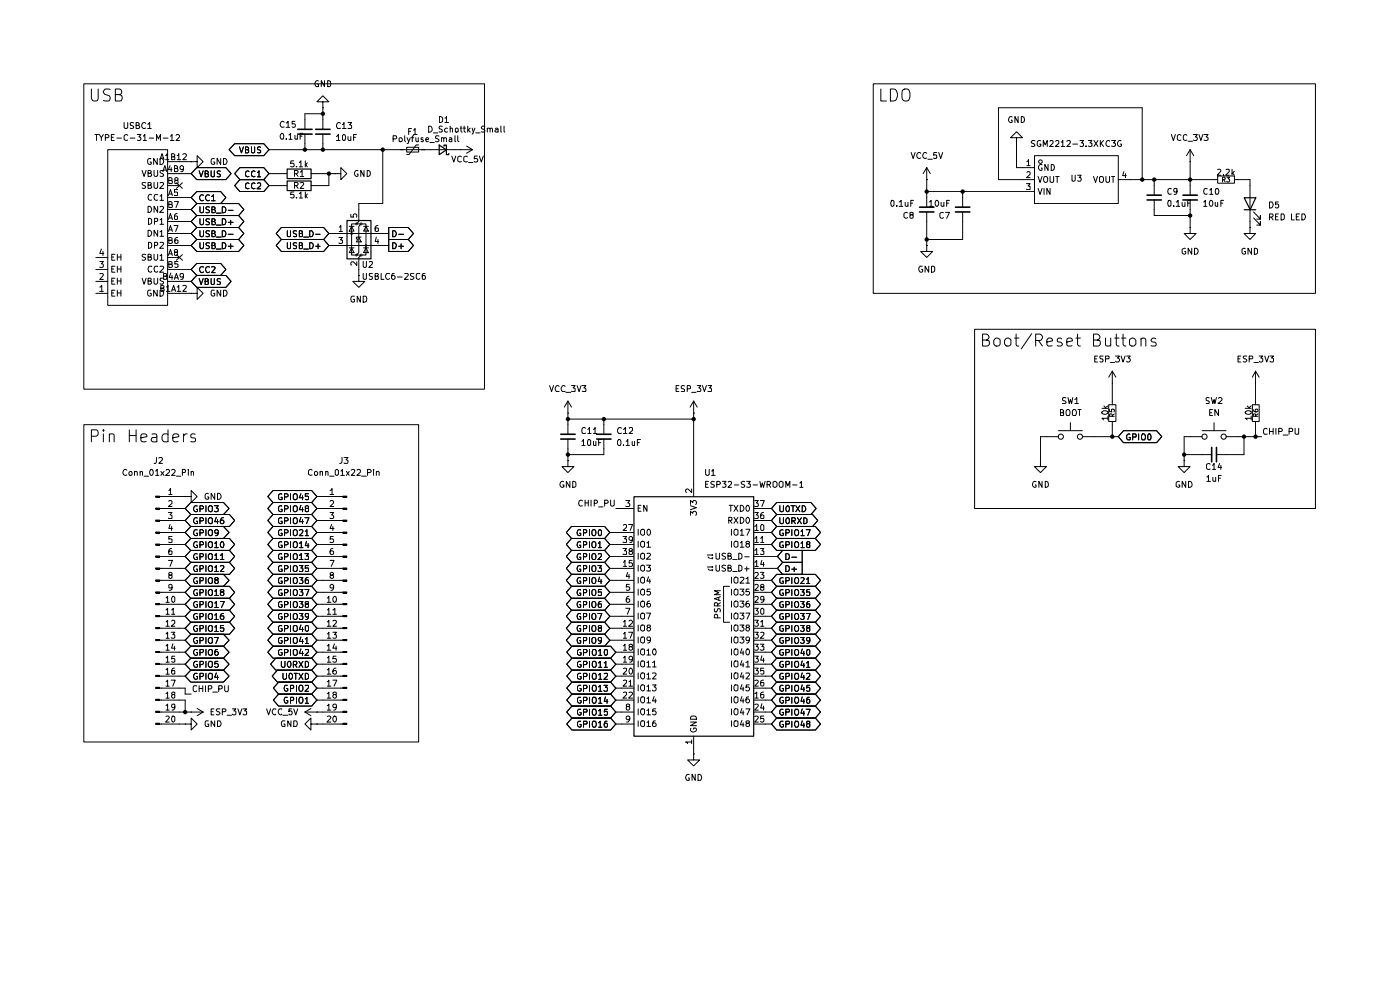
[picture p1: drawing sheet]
<svg xmlns="http://www.w3.org/2000/svg" width="297mm" height="210mm" viewBox="0 0 297 210" stroke-linecap="round" stroke-linejoin="round" font-family="sans-serif">
<g fill="none" stroke="#000" stroke-width=".21">
<path d="M17.8 17.8h85v64.7h-85zM19.4 18.9v2l.2 .4 .3 .1h.5l.3-.2 .1-2.3M23.4 19l-1-.1-.3 .2a.52 .52 0 0 0 .1 .9l1 .3a.68 .68 0 0 1-.3 1.1l-1-.1M67.6 17.2a.66 .66 0 0 0-.8 .4 .66 .66 0 0 0 .3 .8h.5v-.5h-.2M68.8 17.1v1.3l-.6-1.3v1.3M69.5 17.1h.3a.65 .65 0 0 1 .4 .7 .65 .65 0 0 1-.7 .6zM185.3 17.8h93.8v44.4h-93.8zM186.9 18.9v2.5h1.1M188.9 18.9l1 .1a1.46 1.46 0 0 1-.3 2.4h-.7zM191.7 19h1a1.69 1.69 0 0 1-.3 2.4l-.7-.1a2.02 2.02 0 0 1 0-2.3zM20.2 28.5h.7M20.5 28.5v1.3"/>
<path d="M21.1 28.5l.4 .7 .4-.7M21.5 29.2v.6M22.4 29.2l.6-.1 .1-.3-.2-.3h-.5v1.3M22.9 31.7h12.7v33.1h-12.7zM23.6 29.1h.4M24.2 28.5h-.6v1.3h.6M24.5 20.1h.8a.6 .6 0 0 0 .5-.6 .6 .6 0 0 0-.5-.6h-.8v2.5h1a.75 .75 0 0 0 .2-1.2l-.4-.1M24.8 29.3h.9M26.3 26v1l.3 .3h.2l.3-.3v-1M27.1 28.7l-.3-.2-.5 .4v.6l.5 .3 .3-.1M27.6 29.3h1M28.4 26.1h-.7v.5l.6 .2 .1 .2-.3 .3-.5-.1"/>
<path d="M28.9 26.6h.5l.1-.4-.2-.2h-.4v1.3h.5l.2-.5-.3-.2M29.1 28.5h.8l-.4 .5 .3 .1v.6h-.7M30.1 36.2l.5 1.2 .4-1.2M30.4 28.9l.3-.4v1.3M30.4 29.8h.7M30.9 38.8a.48 .48 0 0 0-.8 .1l.1 .3 .7 .4-.3 .4-.5-.1M30.9 26.2a.61 .61 0 0 0-.9 .2 .61 .61 0 0 0 .5 .9l.4-.1M31.3 26.3l.4-.3v1.3M31.3 27.3h.8M31.4 36.7h.6v-.5h-.6v1.2h.5l.3-.4-.4-.3M31.4 39.3l.6-.1v-.4l-.6-.1v1.3h.5l.3-.5-.4-.2M31.7 29.3h.9"/>
<path d="M32 33.7h-.5l-.2 .3v.5l.2 .3h.6v-.4h-.3M32.7 36.2v1l.2 .2 .5-.1v-.1v-1M32.7 38.7v1l.2 .3 .5-.1v-.2v-1M33.2 29.8v-1.3l.4 1 .4-1v1.3M33.4 33.6v1.3l-.8-1.3v1.3M34 33.9l.4-1.3 .4 1.3M34 33.6a.65 .65 0 0 1 .7 .6 .65 .65 0 0 1-.7 .7zM34 38.8l.5-.1 .2 .3-.8 1h.8M34 33.5h.6M34.5 36.4l.5-1.3 .4 1.3M34.6 36.1h.6M34.6 29.3h1"/>
<path d="M34.7 36.2a.48 .48 0 0 0-.7 .2v.3l.7 .4-.2 .3-.5-.1M35.1 33l.4-.4v1.3M35.1 33.9h.7M35.6 34.3h5M35.6 36.8h5M35.6 39.4h2.4M35.8 38.3h.6l.1-.5-.7-.1v1.2h.7l.1-.4-.4-.2M36.1 35.1l-.4 .9h.8M36.2 28.9l.3-.4v1.3M36.2 29.8h.7M36.3 35.6v.8M36.4 33.3h.4l.3-.3-.3-.4h-.4v1.3l.7-.1v-.4l-.3-.1"/>
<path d="M37 35.7h.5l.2-.3-.3-.3h-.4v1.3h.6l.2-.4-.4-.3M37.3 38.3l-.2-.2v-.3l.4-.1 .3 .1v.3l-.7 .3 .1 .5h.6v-.5l-.3-.1M37.3 28.7l.2-.2h.3l.3 .3-.1 .3-.7 .7h.8M37.4 38.8l1.3 1.2M37.6 33l.3-.4v1.3M37.6 33.9h.8M38.7 38.8l-1.3 1.2M38.8 32.8l.5-.2 .2 .3v.3l-.7 .7h.7M38.9 35.7l-.2 .3h-.3l-.2-.3v-.3l.2-.3h.3a.9 .9 0 0 1 0 1.3h-.3M40.6 34.3h1.2v-1.3l1.3 1.3-1.3 1.3v-1.3M40.6 34.3h.1M41.7 35.6h6.2l1.1 1.2-1.1 1.3h-6.2l-1.1-1.3z"/>
<path d="M42.2 36.2l.5 1.3 .4-1.3M43.5 36.8h.5l.2-.3-.3-.3h-.4v1.3h.5l.2-.1v-.4l-.3-.2M44.8 36.2v1.1l.2 .2 .5-.1v-1.2M45.5 33.7h-.5l-.2 .3v.5l.2 .3h.6v-.4h-.3M46.7 36.3l-.4-.1-.2 .3v.3l.6 .2v.4h-.6M46.8 33.6v1.3l-.7-1.3v1.3M47.4 33.6a.65 .65 0 0 1 .8 .6 .65 .65 0 0 1-.8 .7zM49.8 30.5h6.2l1.1 1.2-1.1 1.3h-6.2l-1.2-1.3zM50.8 31.2l.4 1.2 .4-1.2M50.9 38.1h5.1l1.1 1.3-1.1 1.2h-5.1l-1.1-1.2zM50.9 35.6h5.1l1.1 1.2-1.1 1.3h-5.1l-1.1-1.3zM52.1 31.7h.5l.1-.3-.2-.2h-.4v1.2h.5l.1-.1v-.4l-.2-.2"/>
<path d="M52.8 38.9l-.2-.1a.65 .65 0 0 0-.5 .6 .65 .65 0 0 0 .5 .6h.2M52.8 36.4l-.2-.2a.65 .65 0 0 0-.5 .7 .65 .65 0 0 0 .5 .6l.2-.1M53.3 31.2v1l.3 .2 .4-.1v-1.1M54.1 38.9l-.3-.1a.65 .65 0 0 0-.5 .6 .65 .65 0 0 0 .5 .6h.3M54.1 36.4l-.3-.2a.65 .65 0 0 0-.5 .7 .65 .65 0 0 0 .5 .6l.3-.1M54.6 38.9l.2-.1h.3l.2 .1v.5l-.8 .6h.8M54.6 36.6l.3-.4v1.3M54.6 37.5h.7M55.3 31.2h-.4l-.3 .2 .1 .3 .6 .2v.4h-.7M57.1 31.7h43.1M57.1 36.8h3.8M57.1 39.4h3.8"/>
<path d="M59.8 28.3a.71 .71 0 0 1 .4 .6 .71 .71 0 0 1-.3 .6 .69 .69 0 0 1-.5-.6 .69 .69 0 0 1 .4-.6zM60.3 25.9a.61 .61 0 0 0-.9 .3 .61 .61 0 0 0 .5 .8l.4-.1M60.7 29.5h.1M60.7 26.1l.4-.4v1.3M60.7 27h.8M61.3 28.6l.3-.3v1.2M61.3 29.5h.7M62.3 34.1h-.6l-.1 .6 .6-.1 .2 .3-.1 .4h-.7M62.5 36.8h.5l.2-.2v-.4h-.7v1.2M62.5 39.4h.5l.2-.3v-.3l-.7-.1v1.3M62.6 28.7v.8h.5M62.6 25.7h-.6v.6l.4-.1 .3 .3-.1 .4h-.6"/>
<path d="M62.8 36.8l.4 .6M62.8 39.4l.4 .6M62.9 35.3v.1M63.1 28.7v.8M63.5 34.5l.3-.4v1.3M63.5 35.4h.7M63.7 36.5l.4-.3v1.2M63.7 38.8l.5-.1 .2 .2-.7 1.1h.7M63.7 37.4h.7M63.7 28.9h.4M64.3 28.3h-.6v1.2M64.7 28.4v3.3"/>
<path d="M64.8 34.1v1.3M64.9 34.9l.3 .5M65.2 34.5l-.4 .6M66 36.8h5M68.5 21.6h1.3l-1.3-1.3-1.3 1.3h1.3v1.3M68.5 22.9h.1M68.5 22.9v4.5M68.5 28.4v3.3M68.5 24.1h-3.8v3.3M69.8 36.8v2.6h-3.8M71 36.8h1.3v-1.2l1.3 1.2-1.3 1.3v-1.3M71 36.8h.1"/>
<path d="M71.4 29l.4-.5v1.3M71.4 29.8h.7M72.2 26.2a.58 .58 0 0 0-.8 .1 .58 .58 0 0 0 .1 .8l.1 .2 .6-.1M72.6 26.4l.4-.4v1.3M72.6 27.3h.8M72.9 28.5a.71 .71 0 0 1 .4 .6 .71 .71 0 0 1-.3 .7l-.4-.3v-.7zM73.8 29v.6l.3 .2 .3-.1M73.8 26h.8l-.4 .5 .4 .3-.1 .5-.7-.1M74.4 29v.8M75 29.1h.4M75.6 28.5h-.6v1.3M75.9 36.2h-.1a.64 .64 0 0 0-.6 .6 .64 .64 0 0 0 .6 .6l.1-.1v-.4h-.1"/>
<path d="M77.2 36.2v1.2l-.7-1.2v1.2M77.9 36.2a.64 .64 0 0 1 .7 .6 .64 .64 0 0 1-.7 .6zM81.2 31.7v11.5h-5.1v3.8l-.5 .5h1l-.5 .5v5.6l-.5 .5h1l-.5 .5v3.8M83.4 29.5l.7-.1v-.5l-.7-.1v1.3M84.7 29.4l.4-.2 .2 .3v.5h-.6zM85.9 28.8v1.1l.1 .2M86.3 31.2h2.5v1.1h-2.5zM86.4 29.2l.3 .9M86.7 27.9h.4M87 29.2l-.4 1.2-.2 .1M87.3 27.3h-.6v1.2M87.3 29.2h.5"/>
<path d="M87.7 27.6l.4-.3v1.2M87.7 28.5h.8M87.8 28.8l-.3 .2v1.1M88.2 29.2v.7l.2 .2 .3-.1M88.7 29.2v.9M88.8 30.7h-.5l-1.5 2.1h-.5M89.7 29.3h-.4v.2l.4 .1 .1 .3-.1 .2-.4-.1M90.3 29.6l.6-.1-.1-.3-.5 .2v.5l.2 .2 .3-.1M90.9 26.8a.65 .65 0 0 1 .8 .6 .65 .65 0 0 1-.8 .6zM91.2 30.2h.9M91.9 28.2h1M93.1 28.9l-.5-.1-.2 .2 .1 .4 .5 .1v.5h-.6"/>
<path d="M93.2 24.7l.6 .2 .1 .2v.6l-.4 .3h-.3zM93.6 29.4l.2-.2 .3 .1v.8M93.6 29.2v.9M93.8 26.8h-.4l-.3 .2 .1 .3 .6 .2v.4h-.7M94.1 29.4l.3-.2 .3 .2v.7M94.4 25.1l.3-.4v1.3M94.4 26h.8M94.9 27.3l-.3-.1-.3 .2 .1 .5h.5M95.3 29.3h.5v.8M95.5 27.3l.2-.1 .3 .1v.7M95.5 26.8v1.2M95.8 33.1l.5 1.3 .4-1.3"/>
<path d="M95.8 29.5h-.4l-.2 .3 .2 .3 .4-.1M96.5 28.8v1.2l.2 .1M96.8 27.2l.4 .1v.6l-.2 .1-.4-.1v-.6zM97.1 28.8v1.1l.3 .2M97.6 27.2h.4M97.7 31.7h.1M97.8 26.8v1.1l.2 .1M97.9 33.3l-.4-.2-.4 .3v.7l.4 .3 .4-.1M98.3 27.2h.5M98.5 26.8v1.1l.3 .1M99 31l1.2 .7M99.1 33.3l-.3-.2-.4 .3v.7l.4 .3 .3-.1"/>
<path d="M99.2 26.8v1.2M99.3 27.5l.4 .5M99.4 34.5h.9M99.7 27.2l-.5 .5M100.2 27.2l.2 .8M100.2 31.7l-1.2 .8M100.8 27.2l-.5 1.2h-.1M100.9 28.2h1M101.3 33.1h-.6l-.1 .6h.7v.6h-.7M101.7 33.1l.4 1.3 .4-1.3M102.9 26.8h-.5l-.3 .2 .1 .3a.57 .57 0 0 1 .6 .6h-.7M103.4 27.3l.1-.1 .5 .1v.7"/>
<path d="M103.4 27.2v.8M104 27.3l.1-.1 .4 .1v.7M105.1 27.3l.3-.1 .3 .1v.7M105.7 27.5h-.5l-.2 .3 .2 .2 .5-.1M106.3 26.8v1.1l.1 .1M106.9 26.8v1.1l.2 .1M193.3 32.3l.4 1.3 .4-1.3M195.3 32.5a.61 .61 0 0 0-.9 .3 .61 .61 0 0 0 .5 .8l.4-.1M196.6 38.1h.1M196.6 32.5a.61 .61 0 0 0-.9 .3 .61 .61 0 0 0 .5 .8l.4-.1M196.6 35.6l-.8 1.2M196.6 35.6l.8 1.2"/>
<path d="M196.6 35.6v8.3M196.8 33.8h1M198.7 32.3h-.6l-.1 .6h.7v.6h-.7M199.1 32.3l.5 1.3 .4-1.3M214.7 24.8a.58 .58 0 0 0-.7 .6 .58 .58 0 0 0 .7 .5v-.4h-.2M215.6 29.2h1.3l-1.3-1.3-1.2 1.3h1.2v1.3M215.6 30.5h.1M215.6 30.5v5.1h3.9M216 24.7v1.3l-.7-1.3v1.3M216.7 24.7a.64 .64 0 0 1 .6 .7 .64 .64 0 0 1-.6 .6zM217.8 38.9h.7l-.4 .6h.4v.6h-.7M217.8 34.3l.4-.4v1.2"/>
<path d="M217.8 36.6l.2-.2h.4l.1 .2v.4l-.7 .7h.7M217.8 35.1h.7M219.5 33h17.7v10.2h-17.7zM219.5 38.1h-7.7v-15.2h30.5v15.2M219.5 29.9l-.5-.1-.2 .3 .1 .2a.57 .57 0 0 1 .6 .7h-.7M220.2 37.4l.4 1.3 .5-1.3M220.2 40l.4 1.2 .5-1.2M220.7 29.9l-.2-.1-.4 .2-.1 .8a.55 .55 0 0 0 .8 .2v-.4h-.2M221.1 35l-.2-.1a.64 .64 0 0 0-.6 .6 .64 .64 0 0 0 .6 .7l.2-.1v-.5h-.2M221.3 31.1v-1.3l.4 .9 .5-.9v1.3M221.5 37.6l.2-.2 .5 .2v.7l-.3 .4-.4-.2zM221.5 40v1.2"/>
<path d="M222.3 34.9v1.3l-.6-1.3v1.3M222.8 37.4v1l.2 .3h.3l.2-.3v-1M222.8 40v1.2l-.7-1.2v1.2M222.8 30l.4-.2 .2 .3-.7 1h.7M223 34.9a.64 .64 0 0 1 .7 .6 .64 .64 0 0 1-.7 .7zM223.9 30l.2-.2h.4l.1 .2v.4l-.7 .7h.7M223.9 37.4h.8M224.3 37.4v1.3M225.1 30.1h.2l.2-.3v1.3M225.1 31.1h.8M226.3 30l.5-.2 .3 .3-.1 .3-.7 .7h.8M227.4 37.2v1.2h.2h.2l.3-.2v-1"/>
<path d="M227.6 30.6h1M228.6 37.2h.8l-.5 .5h.4v.7h-.7M229.1 29.8h.8l-.5 .5 .5 .3-.1 .4h-.7M230.4 31v.1M230.9 29.8h.7l-.4 .5 .4 .1v.6h-.7M232 37.4l.4 1.3 .4-1.3M232.1 29.8l.8 1.3M232.9 29.8l-.8 1.3M233.3 37.6l.2-.2a.46 .46 0 0 1 .6 .4v.5a.47 .47 0 0 1-.3 .4 .47 .47 0 0 1-.5-.2zM233.4 29.8v1.3M233.6 30.4l.5 .7M234.1 29.8l-.7 .8"/>
<path d="M234.6 37.4v1l.3 .3 .4-.1 .1-.2v-1M235.4 30v-.1a.58 .58 0 0 0-.8 .5 .58 .58 0 0 0 .8 .6M235.8 29.8h.8l-.4 .5 .4 .1v.6h-.8M235.8 37.4h.7M236.1 37.4v1.3M237.2 38.1h21.1M237.8 29.9a.59 .59 0 0 0-.7 .6 .59 .59 0 0 0 .8 .5v-.4h-.2M238.4 36.4l-.2 .9h.7M238.8 36.8v.9M244.9 38.1v3.3M248.5 28.5l.4 1.3 .4-1.3M250.5 28.7l-.2-.2-.4 .2-.1 .8a.55 .55 0 0 0 .7 .2"/>
<path d="M251.8 28.7l-.3-.2-.4 .2-.1 .8a.55 .55 0 0 0 .8 .2M252.1 30h.9M252.5 34.3h.1M252.5 31.7l-.8 1.3M252.5 31.7l.7 1.3M252.5 31.7v9.7M253.2 28.5h.8l-.4 .5 .4 .3-.1 .4h-.7M254.3 28.5l.5 1.3 .4-1.3M255.4 28.5h.9l-.4 .5 .3 .1v.6h-.8M258.3 37.3h3.6v1.6h-3.6zM258.3 36l.4-.1 .3 .3-.8 1h.8M259.3 38.1l.5-.1 .1-.2-.1-.2h-.5v1"/>
<path d="M259.6 37.1v.1M259.6 38.1l.3 .5M260.1 36h.7v.4l-.8 .8h.8M260.3 37.6h.6l-.4 .3 .4 .2-.1 .4-.5 .1v-.2M261.4 35.9v1.3M261.5 36.7l.4 .5M261.9 38.1h3.3v10.2M261.9 36.3l-.5 .5M20.3 59.7h2.6M20.3 57.1h2.6M20.3 54.6h2.6M21.2 58.1l.5-.1 .2 .3-.7 1h.7"/>
<path d="M21.2 55.5h.7l-.4 .5h.3v.6h-.6M21.5 52.8l-.3 1h.8M21.8 53.3v.9M23.7 59.6h.4M23.7 57.1h.4M23.7 54.5h.4M24.4 59h-.7v1.3h.7M24.4 56.5h-.7v1.2h.7M24.4 53.9h-.7v1.3h.7M24.9 53.9v1.3M24.9 56.5v1.2M24.9 59v1.3"/>
<path d="M24.9 59.6h.8M24.9 57.1h.8M24.9 54.5h.8M25.7 53.9v1.3M25.7 56.5v1.2M25.7 59v1.3M30.1 59l.5 1.3 .4-1.3M30.9 54a.48 .48 0 0 0-.8 .2l.1 .2 .5 .2 .2 .3-.3 .3-.5-.1M31.4 48.9a.65 .65 0 0 1 .8 .6 .65 .65 0 0 1-.8 .6zM31.4 54.5l.6-.1v-.4l-.6-.1v1.3h.5l.3-.4-.4-.3M31.4 59.6h.4l.3-.2-.2-.4h-.5v1.3h.5l.3-.4-.4-.3M31.4 43.8a.65 .65 0 0 1 .8 .6 .65 .65 0 0 1-.8 .6z"/>
<path d="M31.5 46.3l.7 .3v.6l-.5 .4h-.2zM31.5 51.4l.7 .2v.7l-.5 .4h-.2zM32.2 41.3l-.3-.1a.61 .61 0 0 0-.5 .8 .61 .61 0 0 0 .8 .4M32.2 56.6l-.5-.1a.74 .74 0 0 0 .2 1.2l.3-.1M32.7 53.9v1l.2 .3h.3l.2-.3v-1M32.7 59v1l.2 .3h.3l.2-.3v-1M32.8 47l.6-.1v-.5l-.6-.1v1.3M32.8 52.1l.6-.1v-.5l-.6-.1v1.3M33.4 41.3l-.2-.1a.61 .61 0 0 0-.5 .8 .61 .61 0 0 0 .7 .4M33.4 48.9v1.2l-.7-1.2v1.2M33.4 56.6l-.5-.1a.74 .74 0 0 0 .3 1.2l.2-.1M33.4 43.8v1.2l-.7-1.2v1.2"/>
<path d="M34 41.6l.3-.4v1.3M34 46.7l.3-.4v1.3M34 49.2l.3-.3v1.2M34 54.3l.3-.4v1.3M34 56.6l.5-.1 .2 .3-.8 .9h.8M34 51.5l.5-.1 .2 .3-.8 1h.8M34 43.9l.5-.1 .2 .3-.8 .9h.8M34 42.5h.7M34 47.6h.7M34 50.1h.7M34 55.2h.7M34.7 58.6l.6-.1v-.4l-.6-.1v1.3h.5l.2-.1v-.4l-.3-.2"/>
<path d="M34.7 59h-.7a.47 .47 0 0 0 .1 .5 .47 .47 0 0 0 .4 .2l.2 .3-.2 .3-.5-.1M35.6 49.5h5M35.6 52.1h5M35.6 59.7h5M35.6 57.1h5M35.6 54.6h2.4M35.6 41.9h5M35.6 47h5M35.6 44.4h5M35.7 41.5l.5-1.3 .4 1.3M35.7 46.6l.5-1.3 .4 1.3M35.7 49.1l.5-1.3 .4 1.3"/>
<path d="M35.7 54.2l.5-1.3 .4 1.3M35.8 56h.6l.1-.4-.7-.1v1.2h.5l.3-.4-.4-.3M35.8 51h.6l.1-.5-.7-.1v1.2h.5l.3-.4-.4-.2M35.8 43.3h.6l.1-.4-.7-.1v1.2h.7l.1-.4-.4-.3M35.9 41.1h.6M35.9 46.2h.6M35.9 48.8h.6M35.9 53.8h.6M36.2 57.9l-.3 .9h.8M36.5 58.4v.9M36.9 47.8h.9l-.5 1.3M37 59.3l.4-1.3 .4 1.3"/>
<path d="M37 42.8h.8l-.5 1.2M37.1 58.9h.7M37.3 53.5l-.3-.2v-.2l.4-.2 .3 .2v.2l-.7 .3v.5l.3 .1 .4-.1v-.5l-.3-.1M37.4 54l1.3 1.2M37.6 45.3h-.3l-.3 .3v.9h.7v-.6l-.4-.1-.3 .1v.2M37.7 40.2h-.7v.6h.7l-.1 .7-.6-.1M37.7 50.4h-.3l-.3 .3v.9h.7v-.6l-.5-.1-.2 .1v.1M37.8 55.5h-.7v.5h.7v.6h-.7M38.7 54l-1.3 1.2M38.9 58.5l-.1 .3-.5-.1a.42 .42 0 0 1 0-.6 .42 .42 0 0 1 .6 0v.7l-.1 .4-.4 .1M41.7 58.4h6.2l1.1 1.3-1.1 1.3h-6.2l-1.1-1.3zM41.7 48.3h8.9l1.1 1.2-1.1 1.3h-8.9l-1.1-1.3z"/>
<path d="M41.7 50.8h8.9l1.1 1.3-1.1 1.2h-8.9l-1.1-1.2zM41.7 55.9h5.1l1.1 1.2-1.1 1.3h-5.1l-1.1-1.3zM41.7 43.2h8.9l1.1 1.2-1.1 1.3h-8.9l-1.1-1.3zM41.7 40.6h5.1l1.1 1.3-1.1 1.3h-5.1l-1.1-1.3zM41.7 45.7h8.9l1.1 1.3-1.1 1.3h-8.9l-1.1-1.3zM42.2 59.1l.5 1.3 .4-1.3M42.4 48.9v1.1l.3 .2 .4-.1 .1-.1v-1.1M42.4 51.5v1l.3 .2h.2l.3-.2v-1M42.4 43.9v1l.3 .2 .4-.1 .1-.1v-1M42.4 46.4v1l.3 .3 .4-.1 .1-.2v-1M43.2 56.6a.59 .59 0 0 0-.9 .5 .59 .59 0 0 0 .8 .6h.1M43.2 41.4l-.3-.1a.64 .64 0 0 0-.6 .7 .64 .64 0 0 0 .6 .6l.3-.1"/>
<path d="M43.5 59.7l.6-.1v-.4l-.6-.1v1.3h.5l.2-.2v-.4l-.3-.1M44.4 49a.48 .48 0 0 0-.7 .2l.1 .2 .6 .5-.2 .3-.5-.1M44.4 51.6a.48 .48 0 0 0-.7 .1l.1 .3 .5 .2 .1 .2-.2 .3h-.5M44.4 56.6a.59 .59 0 0 0-.8 .5 .59 .59 0 0 0 .8 .6M44.4 43.9a.48 .48 0 0 0-.7 .2l.1 .3 .6 .4-.2 .3-.5-.1M44.4 41.4l-.2-.1a.64 .64 0 0 0-.6 .7 .64 .64 0 0 0 .6 .6l.2-.1M44.4 46.5a.48 .48 0 0 0-.7 .2l.1 .2 .6 .4-.2 .4-.5-.1M44.8 59.1v1l.2 .3 .5-.2v-1.1M44.9 56.6h.5l.2 .2-.7 1h.7M44.9 41.7l.4-.4v1.3M44.9 42.6h.7M45 49.5l.6-.1v-.4l-.6-.1v1.3h.5l.2-.4-.3-.3"/>
<path d="M45 52.1l.6-.1v-.4l-.6-.1v1.2h.5l.2-.4-.3-.2M45 44.4h.6v-.5h-.6v1.2h.5l.2-.4-.3-.3M45 47l.6-.1v-.4l-.6-.1v1.3h.5l.2-.5-.3-.2M45.9 50.3h1M45.9 52.8h1M45.9 45.2h1M45.9 47.8h1M46.7 59.2l-.4-.1-.2 .3v.2l.6 .3v.3l-.1 .2-.5-.1M47.2 48.9a.65 .65 0 0 1 .7 .7 .65 .65 0 0 1-.7 .6zM47.2 51.5a.65 .65 0 0 1 .7 .6 .65 .65 0 0 1-.7 .6zM47.2 43.9a.65 .65 0 0 1 .7 .6 .65 .65 0 0 1-.7 .6zM47.2 46.4a.65 .65 0 0 1 .7 .6 .65 .65 0 0 1-.7 .7z"/>
<path d="M48.4 49.7h1M48.4 52.2h1M48.4 44.6h1M48.4 47.2h1M48.9 46.7v1M48.9 51.7v1M59.7 48.3h9l1.1 1.2-1.1 1.3h-9l-1.1-1.3zM59.7 50.8h9l1.1 1.3-1.1 1.2h-9l-1.1-1.2zM61 48.9v1.2l.2 .1 .4-.1v-1.2M61 51.5v1.1l.2 .1 .4-.1v-1.1M62.3 40.7h-.6l-.1 .6 .6-.1 .2 .3-.1 .4h-.7M62.9 49h-.7v.4l.7 .3v.4h-.7"/>
<path d="M62.9 51.6h-.7v.4l.7 .2-.1 .5h-.6M62.9 41.9v.1M63.5 49.5l.6-.1v-.4l-.6-.1v1.3l.7-.1v-.4l-.3-.2M63.5 52.1l.6-.1v-.4l-.6-.1v1.2l.7-.1v-.4l-.3-.1M63.5 41.1l.3-.4v1.3M63.5 42h.7M64.4 50.3h1M64.4 52.8h1M64.8 40.7v1.3M64.9 41.5l.3 .5M65.2 41.1l-.4 .6M65.7 48.9a.65 .65 0 0 1 .8 .7 .65 .65 0 0 1-.8 .6z"/>
<path d="M65.7 51.5a.65 .65 0 0 1 .8 .6 .65 .65 0 0 1-.8 .6zM67 49.7h.9M67 52.2h.9M67.5 51.7v1M69.8 49.5h12.7M69.8 52.1h12.7M71.9 50.4h.7l-.4 .5 .4 .1v.6h-.7M72 48.2l.3-.4v1.3M72 49.1h.6M74.1 52.6h1M74.1 48h1M74.4 45.5v.6h.6l-.1-.5 .3-.2 .4 .1v.6"/>
<path d="M74.6 48l.5 1h-1zM74.6 52.6l.5 1h-1zM75.6 47.5h-1v6.6h1M75.7 55.5v.8l-.7-.8-.5 .1-.1 .4 .2 .2M76.1 58.4v1.3h1.3l-1.3 1.3-1.3-1.3h1.3M76.1 58.4h.1M76.1 50.3l.5 1h-1zM76.6 50.3h-1v.4M76.6 47.5h1v6.6h-1M77 58v1l.3 .3 .4-.2v-1.1M77 55.5v1l.3 .2 .4-.1v-1.1M77.1 52.6h1"/>
<path d="M77.1 48h1M77.6 48l.5 1h-1zM77.6 52.6l.5 1h-1zM78.3 55.5h.7v.5l-.8 .7h.8M79 58h-.6a.56 .56 0 0 0 .6 .8v.3l-.2 .2-.5-.1M79.6 58.6h.4l.3-.3-.1-.2-.6-.1v1.3h.5l.2-.2v-.4l-.3-.1M79.8 50.3l-.2 .9h.7M80.2 47.8h-.3l-.3 .4v.8h.7v-.6l-.5-.1-.2 .1v.2M80.2 50.8v.8M80.9 58v1.3h.5M82.5 48.3h4.1l1.1 1.2-1.1 1.3h-4.1zM82.5 50.8h4.1l1.1 1.3-1.1 1.2h-4.1z"/>
<path d="M82.6 58.1l-.6-.1a.66 .66 0 0 0-.2 .8 .66 .66 0 0 0 .7 .4l.1-.1M83.3 48.9a.65 .65 0 0 1 .8 .7 .65 .65 0 0 1-.8 .6zM83.3 51.5a.65 .65 0 0 1 .8 .6 .65 .65 0 0 1-.8 .6zM83.7 58l-.5 .1a.92 .92 0 0 0 .1 1.2h.3l.2-.3v-.3l-.2-.3h-.3l-.2 .3M84.3 58.8h1M84.6 49.7h1M84.6 52.2h1M85.1 51.7v1M85.9 58.1l.5-.1 .2 .3-.8 1h.8M87.8 58h-.6l-.2 .3 .3 .3 .3 .1 .2 .3-.3 .3-.5-.1M89.1 58.1l-.6-.1-.2 .3 .1 .8 .3 .2 .4-.2M90.2 58h-.5l-.1 .3v.8l.1 .2 .5-.1v-.7l-.5-.1-.1 .3"/>
<path d="M189.1 42.6l.3-.1 .3 .3v.7l-.3 .3-.3-.2zM190.2 43.6v.2M190.8 42.8l.4-.3v1.3M190.8 43.8h.7M192 42.9v.7l.2 .2 .4-.2M192.5 45.1l-.3-.1-.4 .3 .1 .8 .3 .2 .3-.2M192.6 42.9v.9M193.2 43.1h.4M193.3 45.6l-.3-.1v-.4h.7l-.1 .5-.6 .1v.4l.3 .2 .4-.2v-.4l-.2-.1M193.8 42.5h-.6v1.3M195.7 56.5h-.5a.66 .66 0 0 0-.3 .8 .66 .66 0 0 0 .8 .4v-.6h-.2M196.6 52.1v1.2h1.3l-1.3 1.3-1.3-1.3h1.3"/>
<path d="M196.6 52.1h.1M196.6 40.6h22.9M196.6 45v7.1M197 56.5v1.2l-.7-1.2v1.2M197.2 42.8l.3-.3v1.3M197.2 43.8h.8M197.6 56.5h.5l.2 .2v.7a.52 .52 0 0 1-.7 .3zM198.5 42.6a.61 .61 0 0 1 .7 .4 .61 .61 0 0 1-.2 .7 .6 .6 0 0 1-.7-.4 .6 .6 0 0 1 .2-.7zM199.6 42.9v.7l.2 .2 .4-.2M200.2 45.1h-.1a.46 .46 0 0 0-.7 .2l.1 .8 .3 .2 .4-.2M200.2 42.9v.9M200.6 45h.8l-.6 1.3"/>
<path d="M200.8 43.1h.5M201.4 42.5h-.6v1.3M204.2 40.6v3.3M204.2 45v5.8h-7.6M244.9 42.4v3.3h7.6M247.8 42.6l.4-.1 .2 .3v.7l-.2 .3-.4-.1zM248.5 40h-.3a.65 .65 0 0 0-.5 .6 .65 .65 0 0 0 .5 .6l.3-.1M249 43.7v.1M249.5 42.8l.4-.3v1.3M249.5 43.8h.8M249.7 40.5l-.1 .2h-.5v-.7h.6v.9l-.2 .2-.4 .1M250.8 42.9v.7l.2 .2 .4-.1"/>
<path d="M251.4 42.9v.9M251.5 52.7h-.3l-.4 .2v.7l.4 .3 .3-.1v-.5h-.2M252 43.1h.4M252.5 48.3v1.2h1.2l-1.2 1.3-1.3-1.3h1.3M252.5 48.3h.1M252.5 42.4v5.9M252.6 42.5h-.6v1.3M252.8 52.7v1.2l-.7-1.2v1.2M253.4 52.7a.65 .65 0 0 1 .8 .6 .65 .65 0 0 1-.8 .6zM255.4 42.8l.3-.3v1.3M255.4 43.8h.6M256.1 40h-.2a.65 .65 0 0 0-.6 .6 .65 .65 0 0 0 .6 .6l.2-.1"/>
<path d="M256.6 40.3l.4-.3v1.2M256.6 41.2h.7M256.7 42.6a.61 .61 0 0 1 .7 .5 .61 .61 0 0 1-.4 .7l-.3-.1-.2-.4zM257.8 42.9v.7l.2 .2 .3-.1M257.9 40a.56 .56 0 0 1 .7 .3 .56 .56 0 0 1-.1 .7l-.3 .2-.3-.1zM258.3 42.9v.9M259 43.1h.4M259.6 42.5h-.6v1.3M264.2 52.7a.46 .46 0 0 0-.7 .2v.7l.2 .2 .3 .1 .2-.1v-.5h-.2M265.2 48.3v1.2h1.2l-1.2 1.3-1.3-1.3h1.3M265.2 48.3h.1M265.5 52.7v1.2l-.7-1.2v1.2"/>
<path d="M265.9 46.2l1.5 1.6v-.8v.8h-.8M265.9 45l1.5 1.5v-.8v.8h-.8M266.1 52.7l.7 .2v.7a.52 .52 0 0 1-.7 .3zM269.3 46.1h.5l.3-.3-.2-.4h-.6v1.3M269.3 42.8h.5a.72 .72 0 0 1 .2 .9 .72 .72 0 0 1-.7 .4zM269.7 46.1l.4 .6M270.6 46h.4M271.2 45.4h-.6v1.3h.6M271.2 42.8h-.6v.6l.2-.1h.4v.7l-.4 .1-.2-.2M271.8 45.4h.5l.2 .2v.7a.52 .52 0 0 1-.7 .4zM274 45.4v1.3h.6M275 46h.4"/>
<path d="M275.7 45.4h-.7v1.3h.7M276.2 45.4h.5a.72 .72 0 0 1 .2 .8 .72 .72 0 0 1-.7 .5zM20.3 62.2h2.6M21.2 60.9l.4-.4v1.3M21.2 61.8h.7M23.7 62.1h.4M24.4 61.6h-.7v1.2h.7M24.9 62.1h.8M24.9 61.6v1.2M25.7 61.6v1.2M32 61.6h-.5l-.2 .2v.7l.2 .2 .3 .1 .3-.1v-.5h-.3M33.4 61.6v1.2l-.8-1.2v1.2"/>
<path d="M34 61.6h.5a.72 .72 0 0 1 .2 .8 .72 .72 0 0 1-.7 .4zM34.1 61.1l.6-.1v-.4l-.6-.1v1.3l.7-.1v-.4l-.3-.2M35.3 60.9l.3-.4v1.3M35.3 61.8h.8M35.6 62.2h5M36.4 61.8l.4-1.3 .5 1.3M36.5 61.5h.6M37.6 60.9h.2l.1-.4v1.3M37.6 61.8h.8M38.8 60.6l.5-.1 .2 .3-.7 1h.7M40.6 62.2h1.2v-1.2l1.3 1.2-1.3 1.3v-1.3M40.6 62.2h.1"/>
<path d="M45.5 61.6h-.5l-.2 .2v.7l.2 .2 .3 .1 .3-.1v-.5h-.3M46.8 61.6v1.2l-.7-1.2v1.2M47.4 61.6h.5a.72 .72 0 0 1 .2 .8 .72 .72 0 0 1-.7 .4zM75.2 62.8h-.5a.74 .74 0 0 0 .2 1.3l.3-.1v-.5h-.3M76.5 62.8v1.3l-.7-1.3v1.3M77 62.8h.6l.1 .2v.9l-.3 .2h-.4zM206.8 69.8h72.3v38.1h-72.3zM208.4 72.1h.9l.2-.1 .3-.4-.3-.6-.2-.1h-.9v2.5l1.2-.1a.74 .74 0 0 0 .2-1l-.5-.2M211 72a.67 .67 0 0 1 .7-.3 .67 .67 0 0 1 .5 .5v.8a.74 .74 0 0 1-.7 .4 .74 .74 0 0 1-.7-.4v-.8zM213.3 72a.67 .67 0 0 1 .6-.3 .67 .67 0 0 1 .6 .5v.8a.74 .74 0 0 1-.7 .4 .74 .74 0 0 1-.7-.4v-.8zM215.2 71.7h1M215.6 70.9v2.2v.2l.6 .1"/>
<path d="M218.9 70.8l-2.2 3.2M219.7 72.2h.9a.7 .7 0 0 0 .6-.7 .7 .7 0 0 0-.6-.6h-.9v2.5M220.3 72.2l.8 1.2M222.1 72.6l1.2-.3-.1-.4-.3-.2h-.5l-.3 .4v1l.1 .2h1M225.2 71.9l-.2-.2-.6 .2v.6a.88 .88 0 0 1 1 .6 .79 .79 0 0 1-1.1 .2M226.3 72.6l1.2-.3-.1-.4-.2-.2h-.5l-.4 .4 .1 1.2h1M228.3 71.7h.9M228.6 70.9v2.2l.2 .2 .4 .1M232 72.1h.8l.3-.1 .2-.4-.2-.6-.3-.1h-.8v2.5l1.2-.1a.74 .74 0 0 0 .1-1l-.5-.2M232.2 76.1h.5M232.8 75.5h-.6v1.3h.6M234 75.5l-.7 .1v.3l.7 .5-.1 .3h-.6"/>
<path d="M234.5 71.7l.1 1.6a.74 .74 0 0 0 1-.1M234.5 76.1h.7v-.6h-.7v1.3M235.5 76.9h1M235.6 71.7v1.7M236 78.7l-.8 1.3M236 78.7l.7 1.3M236 78.7v7.2M236.5 71.7h.9M236.6 75.5h.9l-.4 .4 .4 .3v.3l-.3 .3-.6-.2M236.8 70.9v2.2l.2 .2 .4 .1M237.8 75.5l.5 1.3 .4-1.3M237.9 71.7h.9"/>
<path d="M238.3 70.9v2.2l.1 .2 .4 .1M239 75.5h.8l-.4 .4 .4 .3v.3l-.3 .3h-.3l-.2-.2M239.7 72a.72 .72 0 0 1 .7-.3 .72 .72 0 0 1 .6 .5v.8a.74 .74 0 0 1-.7 .4 .74 .74 0 0 1-.7-.4zM242.1 72a.59 .59 0 0 1 .9-.1l.1 1.5M242.1 71.7v1.7M245.2 71.9a.59 .59 0 0 0-.6-.2 .59 .59 0 0 0-.4 .5l.1 .3 .9 .2 .1 .3-.1 .3-.3 .1-.7-.1M262.6 76.1h.5M263.2 75.5h-.6v1.3h.6M264.5 75.5h-.6l-.2 .2 .3 .4h.2l.3 .3-.3 .4-.5-.1M265 76.1h.6l.2-.4-.2-.2h-.6v1.3M266 76.9h1M266.4 78.7l-.7 1.3"/>
<path d="M266.4 78.7l.7 1.3M266.4 78.7v7.2M267.1 75.5h.8l-.4 .4 .4 .2v.5l-.3 .2h-.3l-.2-.2M268.3 75.5l.4 1.3 .5-1.3M269.4 75.5h.8l-.5 .4 .5 .2v.5l-.2 .2h-.4l-.2-.2M17.8 90.1h71v67.3h-71zM19.4 92.5h1a.74 .74 0 0 0 .4-.6 .74 .74 0 0 0-.4-.7h-1v2.5M21.9 91.2v.2l.2-.1-.2-.1v.2M21.9 92v1.7M23.2 92.3a.57 .57 0 0 1 .5-.3 .57 .57 0 0 1 .5 .4v1.3M23.2 92v1.7M26.9 99.7a.61 .61 0 0 0-.9 .3 .61 .61 0 0 0 .5 .8h.4"/>
<path d="M27.4 91.2v2.5M27.4 92.4h1.5M27.6 100l.4 .2v.4l-.2 .2-.5-.2v-.4zM28.5 100v.8M28.9 91.2v2.5M29.7 100v.8M29.9 92.9l1.3-.3v-.2a.73 .73 0 0 0-1.3 0v1a.79 .79 0 0 0 1.1 .2M31.9 99.7a.6 .6 0 0 1 .7 .5 .6 .6 0 0 1-.5 .6l-.4-.5zM32.3 92.1h.9l.1 1.6M33 99.9l.4-.3v1.2M33.2 97v1l-.2 .3h-.3M33.3 92.6l-.2 .2h-.7l-.3 .3v.3l.3 .3 .9-.1"/>
<path d="M33.7 97.2l.5-.2 .3 .3-.1 .3-.7 .7h.8M34.1 100l.7 .8M34.8 100l-.7 .8M35.2 99.7l.2-.1h.3l.3 .3-.1 .3-.8 .6h.9M35.6 92.1h-1l-.2 .4v.7l.2 .4h1M35.6 91.2v2.5M36.4 99.7l.2-.1h.3l.3 .2-.1 .4-.7 .6h.8M36.7 92.9l1.2-.3v-.2a.73 .73 0 0 0-1.2 0v1a.79 .79 0 0 0 1.1 .2M38.9 92v1.7M39.7 92a.6 .6 0 0 0-.8 .5M40 99.6v.1M40 100v.8"/>
<path d="M40.6 100v.8M41.4 92.1a.6 .6 0 0 0-.9 .3v.1a.85 .85 0 0 0 .9 .5 .48 .48 0 0 1-.3 .7l-.6-.1M66.2 99.7l-.3-.1-.5 .3v.7l.5 .2h.3M67.9 100v.8M69.1 100v.8M71.4 99.6l.4 .2v.8l-.3 .2-.4-.2v-.8zM72.3 99.9l.3-.3v1.2M72.6 97v1l-.3 .3h-.2M73 97h.8l-.4 .5 .4 .3-.1 .4h-.7M73.5 100l.6 .8M74.1 100l-.6 .8M74.5 99.7l.5-.1 .3 .2-.1 .4-.7 .6h.8"/>
<path d="M75.8 99.7l.1-.1 .5 .1 .1 .5-.8 .6h.8M79.2 99.6v.1M79.2 100v.8M79.8 100v.8M116.6 81.8l.4 1.3 .4-1.3M118.6 82a.57 .57 0 0 0-.8 0 .57 .57 0 0 0 .1 .8l.1 .3 .6-.1M119.9 82a.57 .57 0 0 0-.8 0 .57 .57 0 0 0 0 .8l.2 .3 .6-.1M120.1 83.2h1M120.5 87.6h.1M120.5 97.7v1.3h1.3l-1.3 1.2-1.3-1.2h1.3M120.5 97.7h.1M120.5 85.1l-.8 1.3"/>
<path d="M120.5 85.1l.7 1.3M120.5 85.1v7M120.5 93.1v4.6M120.5 88.9h26.7M121.2 81.8h.8l-.4 .5 .4 .2v.5h-.8M122.4 81.8l.5 1.3 .4-1.3M123.4 93.6l.4-.4v1.3M123.4 94.5h.7M123.5 81.8h.8l-.4 .5 .4 .2v.5h-.8M124.2 90.8l-.3-.1-.5 .3v.7l.2 .2h.6M124.7 91.1l.4-.4v1.2M124.7 91.9h.7"/>
<path d="M124.9 93.2l.4 .3v.8l-.2 .2h-.3l-.2-.4 .1-.7zM125.9 93.6l.1 .9 .4-.1M125.9 91.1l.3-.4v1.2M125.9 91.9h.7M126.4 93.6v.9M127 93.9h.4M127.6 93.2h-.6v1.3M128.1 88.9v3.2M128.1 93.1v3.3h-7.6M131.3 93.2a.76 .76 0 0 1 .3 1.3h-.4a.8 .8 0 0 1 .1-1.3zM131.8 90.8a.57 .57 0 0 0-.8 .1 .57 .57 0 0 0 .1 .8l.1 .2h.6M132.2 94.4v.1"/>
<path d="M132.2 91.1l.5-.4v1.2M132.2 91.9h.8M132.8 93.6l.4-.4v1.3M132.8 94.5h.7M133.5 90.8l.2-.1 .4 .1 .1 .5-.8 .6h.8M134.1 93.6l.1 .9 .4-.1M134.6 93.6v.9M135.2 93.9h.4M135.9 93.2h-.7v1.3M143.4 82.5h.4M144 81.8h-.6v1.3h.6M145.2 81.9l-.4-.1-.3 .2v.3l.6 .2 .1 .5-.7 .1"/>
<path d="M145.8 82.5h.6l.1-.5-.7-.2v1.3M146.7 83.2h1M147.2 87.6h.1M147.2 85.1l-.8 1.3M147.2 85.1l.7 1.3M147.2 85.1v20.2M147.9 81.8h.8l-.4 .5 .4 .2v.4l-.2 .2-.6-.1M149 81.8l.4 1.3 .5-1.3M149.7 99.6v1l.2 .2h.3l.3-.2v-1M150.2 81.8h.8l-.5 .5 .5 .2-.1 .6-.7-.1M151 99.9h.1l.2-.3v1.2M220.7 97.7v1.3h1.3l-1.3 1.2-1.2-1.2h1.2"/>
<path d="M220.7 97.7h.1M224.5 91.4h5.1M224.5 92.6h-3.8v5.1M225 87.5h.4l.2-.2-.2-.4h-.4v1.2h.6v-.5l-.2-.1M226.1 84.4h-.6v.5l.4 .1 .2 .4-.1 .2h-.6M226.3 87l.4-.1a.84 .84 0 0 1 .1 1.2h-.5a1.05 1.05 0 0 1 0-1.1zM226.6 84.3l.2 1.3 .3-.8 .2 .8 .3-1.3M227.1 89.7v1.7M227.8 86.9h.2a.84 .84 0 0 1 .2 1.2h-.5l-.2-.1v-.9zM228 84.8l.4-.5v1.3M228 85.6h.8M228.7 86.9h.7"/>
<path d="M229 86.9v1.2M229.6 92.6h7.6M233.8 87.3a.76 .76 0 0 1 1.2 .2 .75 .75 0 0 1-1.2 0zM233.8 86.6h1.2M234.2 86.1l.4 .5M235 88.7h-1.2l.3 .4M235 88.3v.8M235 86.1l-.5 .3M235.2 85.9h1.5v3.5h-1.5zM235.4 86.9v.4l.5 .1-.1-.5h.6l-.1 .5M236 81.3h.1M236 88.3v-.3l-.2-.2-.4 .2v.3h1"/>
<path d="M236 89.4v3.2M236.4 87.8l-.4 .3M238.3 91.4h7.1l1.1 1.2-1.1 1.3h-7.1l-1.1-1.3zM239.7 92.1l-.3-.1-.4 .4v.6l.3 .3 .5-.1v-.4h-.3M240.3 92.7h.7v-.6l-.7-.1v1.3M241.6 92v1.3M242.4 92h.3a.84 .84 0 0 1 .1 1.3h-.5a1.02 1.02 0 0 1 .1-1.3zM243.8 92a.82 .82 0 0 1 .2 1.3h-.3l-.2-.2v-.8zM251.2 97.7v1.3h1.3l-1.3 1.2-1.3-1.2h1.3M251.2 97.7h.1M251.2 96.4h5.8M255 91.4h5.1"/>
<path d="M255 92.6h-3.8v5.1M256.5 84.4l-.5-.1-.1 .2v.3l.6 .5v.3h-.6M256.6 87.5h.4M256.7 98.5l-.3-.2-.5 .3v.7l.3 .3 .5-.1M257 84.3l.3 1.3 .3-.8 .1 .8 .4-1.3M257.2 86.9h-.6v1.2h.6M257.2 98.7l.4-.4v1.3M257.2 99.6h.7M257.6 89.7v1.7M258.5 86.9v1.2l-.8-1.2v1.2M258.5 84.5l.2-.2h.3l.2 .5-.8 .8h.8M258.7 98.3l-.3 .8h.8"/>
<path d="M259 98.7v.9M260.1 92.6h7.5M263.9 92.6v3.8h-5.8M264.2 86.6h1.2M264.2 87.3l.5-.2 .6 .1 .1 .1v.4a.82 .82 0 0 1-1.2-.2zM264.6 86.1l.5 .5M265.4 88.7h-1.2l.4 .4M265.4 88.3v.8M265.4 86.1l-.4 .3M265.7 85.9h1.4v3.5h-1.4zM265.9 86.9v.2a.7 .7 0 0 0 1 .1l-.2-.4h-.3l-.1 .1v.4l.1 .1M266.4 81.3h.1"/>
<path d="M266.4 88.3v-.4l-.5-.1v.5h1M266.4 89.4v3.2M266.9 87.8l-.5 .3M268.8 91l-.3-.2-.4 .4v.7l.1 .2 .6-.1M269.3 90.8v1.3M269.3 91.5h.8M270.1 90.8v1.3M270.7 90.8v1.3M271.3 91.5h.6l.1-.4-.2-.3h-.5v1.3M272.2 92.3h1M273.5 91.5h.7v-.6l-.7-.1v1.3M274.7 90.8v1.1l.2 .2h.5l.1-.2v-1.1"/>
<path d="M28.5 100.2l.3-.2 .3 .2v.6M29.7 100.2l.2-.2 .3 .1v.7M30.6 101h.9M33 105.2h.9v.3h-.9zM33 107.8h.9v.2h-.9zM33 110.3h.9v.3h-.9zM33 112.9h.9v.2h-.9zM33 115.4h.9v.3h-.9zM33 117.9h.9v.3h-.9zM33 100.8h.7M33.9 105.3h5.4M33.9 107.9h5.4"/>
<path d="M33.9 110.4h5.4M33.9 112.9h5.4M33.9 115.5h5.4M33.9 118h5.4M35.7 108.7h.8l-.4 .5 .4 .2v.5h-.8M35.7 118.9h.9l-.5 1.2M35.8 104.1l.4-.5v1.3M35.8 106.3l.2-.1 .4 .1 .1 .5-.8 .6h.8M35.8 104.9h.7M36.1 111.3l-.3 .8h.8M36.4 116.3h-.2l-.4 .4v.8h.7v-.6l-.4-.1-.3 .1v.2M36.4 111.7v.8"/>
<path d="M36.5 113.8h-.7v.6h.7l-.1 .7-.6-.1M37.4 101h1M38.7 100.2h.6v-.5l-.6-.1v1.2M39.3 105.3h1.3v-1.2l1.2 1.2-1.2 1.3v-1.3M39.3 105.3h.1M40.5 109.1h8.2l1.1 1.3-1.1 1.3h-8.2l-1.2-1.3zM40.5 106.6h6.9l1.2 1.3-1.2 1.2h-6.9l-1.2-1.2zM40.5 111.7h6.9l1.2 1.2-1.2 1.3h-6.9l-1.2-1.3zM40.5 114.2h8.2l1.1 1.3-1.1 1.3h-8.2l-1.2-1.3zM40.5 119.3h8.2l1.1 1.3-1.1 1.2h-8.2l-1.2-1.2zM40.5 116.8h8.2l1.1 1.2-1.1 1.3h-8.2l-1.2-1.3zM40.6 100.2l.1-.2 .4 .2v.6"/>
<path d="M41.8 109.9a.59 .59 0 0 0-.7 .6 .59 .59 0 0 0 .8 .5v-.4h-.2M41.8 107.4a.59 .59 0 0 0-.7 .6 .59 .59 0 0 0 .8 .5v-.5h-.2M41.8 112.4a.59 .59 0 0 0-.7 .6 .59 .59 0 0 0 .8 .5v-.4h-.2M41.8 115a.59 .59 0 0 0-.7 .6 .59 .59 0 0 0 .8 .5v-.4h-.2M41.8 117.5l-.1-.1a.64 .64 0 0 0-.6 .6 .64 .64 0 0 0 .6 .7l.2-.1v-.4h-.2M42.4 110.5l.7-.1 .1-.3-.3-.3h-.5v1.3M42.4 107.9h.7l.1-.4-.3-.2h-.5v1.2M42.4 113l.7-.1 .1-.3-.3-.2h-.5v1.2M42.4 115.6l.7-.1 .1-.4-.3-.2h-.5v1.3M42.4 118.1h.5l.3-.2-.1-.4-.7-.1v1.3M43.7 107.3v1.2M43.7 109.8v1.3"/>
<path d="M43.7 112.4v1.2M43.7 114.9v1.3M43.7 117.4v1.3M43.7 120v1.2M44.2 104.7l-.3-.1-.3 .2-.1 .9a.55 .55 0 0 0 .8 .1v-.4h-.3M44.3 110l.2-.2 .5 .2v.9l-.2 .2-.4-.1a.74 .74 0 0 1-.1-1zM44.3 107.4l.2-.1 .5 .1v1l-.2 .1h-.4a.74 .74 0 0 1-.1-1.1zM44.3 112.5l.2-.1 .5 .1v1l-.2 .1-.4-.1a.74 .74 0 0 1-.1-1zM44.3 115.1l.2-.2 .5 .2v.9l-.2 .2-.4-.1a.74 .74 0 0 1-.1-1zM44.3 117.6l.2-.2 .5 .2v.9l-.2 .2-.4-.1a.74 .74 0 0 1-.1-1zM45.5 107.3h.8l-.4 .5 .3 .1v.6h-.7M45.6 115.2h.1l.2-.3v1.3"/>
<path d="M45.6 117.8h.1l.2-.4v1.3M45.6 104.6v1.3l-.8-1.3v1.3M45.6 116.2h.7M45.6 118.7h.7M45.9 109.7l-.3 1h.7M46.1 104.6a.65 .65 0 0 1 .8 .7 .65 .65 0 0 1-.8 .6zM46.1 110.2v.9M46.3 112.9l-.2 .2h-.4l-.1-.2v-.3l.2-.2h.3a.92 .92 0 0 1 0 1.1l-.4 .1M46.7 117.8l.5-.4v1.3M46.7 118.7h.8M47.1 114.9a.71 .71 0 0 1 .4 .6 .71 .71 0 0 1-.3 .7 .69 .69 0 0 1-.5-.6 .69 .69 0 0 1 .4-.7zM47.4 109.8a.71 .71 0 0 0-.6 .5 .71 .71 0 0 0 .2 .8l.4-.1 .1-.4-.3-.3-.4 .1-.1 .2"/>
<path d="M57.9 119.3h8.2l1.1 1.3-1.1 1.2h-8.2l-1.1-1.2zM57.9 109.1h8.2l1.1 1.3-1.1 1.3h-8.2l-1.1-1.3zM57.9 111.7h8.2l1.1 1.2-1.1 1.3h-8.2l-1.1-1.3zM57.9 114.2h8.2l1.1 1.3-1.1 1.3h-8.2l-1.1-1.3zM57.9 106.6h8.2l1.1 1.3-1.1 1.2h-8.2l-1.1-1.2zM57.9 116.8h8.2l1.1 1.2-1.1 1.3h-8.2l-1.1-1.3zM57.9 104.1h8.2l1.1 1.2-1.1 1.3h-8.2l-1.1-1.3zM59.8 109.9l-.3-.1-.3 .2-.1 .8a.55 .55 0 0 0 .8 .2v-.4h-.3M59.8 112.4h-.3l-.3 .1-.1 .9a.55 .55 0 0 0 .8 .1v-.4h-.3M59.8 115l-.3-.1-.3 .2-.1 .8a.55 .55 0 0 0 .8 .2v-.4h-.3M59.8 107.4l-.3-.1-.3 .1-.1 .9a.55 .55 0 0 0 .8 .2v-.5h-.3M59.8 117.5h-.5l-.2 .3v.6l.2 .2h.6v-.4h-.3"/>
<path d="M59.8 104.8l-.3-.1-.3 .2-.1 .8a.55 .55 0 0 0 .8 .2v-.4h-.3M60.4 110.5l.6-.1 .1-.3-.2-.3h-.5v1.3M60.4 113l.6-.1 .1-.3-.2-.2h-.5v1.2M60.4 115.6l.6-.1 .1-.4-.2-.2h-.5v1.3M60.4 107.9h.6l.1-.4-.2-.2h-.5v1.2M60.4 118.1h.5l.2-.2-.1-.4-.6-.1v1.3M60.4 105.4l.6-.1 .1-.3-.2-.3h-.5v1.3M61.6 104.7v1.3M61.6 107.3v1.2M61.6 109.8v1.3M61.6 112.4v1.2M61.6 114.9v1.3"/>
<path d="M61.6 117.4v1.3M61.6 120v1.2M62.2 110l.3-.2a.46 .46 0 0 1 .6 .4v.5a.47 .47 0 0 1-.4 .4 .47 .47 0 0 1-.5-.2zM62.2 112.5l.3-.1a.46 .46 0 0 1 .6 .4v.4a.47 .47 0 0 1-.4 .4 .47 .47 0 0 1-.5-.1zM62.2 115.1l.3-.2a.46 .46 0 0 1 .6 .4v.4a.47 .47 0 0 1-.4 .5 .47 .47 0 0 1-.5-.2zM62.2 107.4l.3-.1a.46 .46 0 0 1 .6 .4v.4a.47 .47 0 0 1-.4 .4 .47 .47 0 0 1-.5-.1zM62.2 117.6l.3-.2a.46 .46 0 0 1 .6 .5v.4a.47 .47 0 0 1-.4 .4 .47 .47 0 0 1-.5-.2zM62.2 104.9l.3-.2a.46 .46 0 0 1 .6 .5v.4a.47 .47 0 0 1-.4 .4 .47 .47 0 0 1-.5-.2zM63.5 120h.8l-.5 .5h.4v.7h-.7M63.5 112.5l.5-.1 .3 .2-.1 .3-.7 .7h.8M63.5 115.2l.4-.3v1.3M63.5 117.8l.4-.4v1.3"/>
<path d="M63.5 116.2h.8M63.5 118.7h.8M63.8 109.7l-.3 1h.8M63.8 107.2l-.3 .9h.8M63.8 104.7l-.3 .9h.8M64.2 105.2v.8M64.2 107.7v.8M64.2 110.2v.9M64.7 109.8h.8l-.5 1.3M64.7 117.4h.7l-.4 .5 .4 .1v.6h-.7M64.8 112.7l.3-.3v1.2M64.8 113.6h.6"/>
<path d="M65 114.8l-.2 .9h.7M65 107.9l-.2-.2v-.3l.4-.1 .2 .1v.3l-.6 .2v.6h.2h.4v-.6h-.2M65.4 115.3v.9M65.4 120h-.6v.6h.6v.6h-.6M65.4 104.7h-.6v.6h.6v.6h-.6M66.8 100.1l.3-.1 .3 .2-.1 .6h-.6zM67.2 105.3h5.5M67.2 107.9h5.5M67.2 110.4h5.5M67.2 112.9h5.5M67.2 115.5h5.5M67.2 118h5.5"/>
<path d="M67.9 100.2l.2-.2 .3 .1v.7M69.1 100.2l.2-.2 .3 .2v.6M69.9 101h1M70 104.1l.4-.5v1.3M70 106.3l.2-.1h.3l.3 .2-.1 .4-.7 .6h.8M70 108.7h.8l-.4 .5 .4 .3v.3l-.2 .2-.6-.1M70 118.9h.9l-.6 1.2M70 104.9h.8M70.4 111.3l-.4 .8h.9M70.6 116.3a.76 .76 0 0 0-.4 1.3l.5-.1a.42 .42 0 0 0 0-.5 .42 .42 0 0 0-.6-.1l-.1 .2M70.6 111.7v.8M70.7 113.8h-.6l-.1 .6h.7v.6h-.7"/>
<path d="M72.3 100.8h.8M72.7 105.2h.9v.3h-.9zM72.7 107.8h.9v.2h-.9zM72.7 110.3h.9v.3h-.9zM72.7 112.9h.9v.2h-.9zM72.7 115.4h.9v.3h-.9zM72.7 117.9h.9v.3h-.9zM76.7 101h1M78 100.2h.7v-.4l-.2-.2h-.5v1.2M79.8 100.2l.2-.2 .4 .2v.6M119.5 102.2a.59 .59 0 0 0-.7 .6 .59 .59 0 0 0 .8 .5v-.4h-.2M120.9 102.1v1.3l-.8-1.3v1.3"/>
<path d="M121.2 119.3h7.1l1.1 1.3-1.1 1.2h-7.1l-1.1-1.2zM121.2 116.8h7.1l1.1 1.2-1.1 1.3h-7.1l-1.1-1.3zM121.2 114.2h7.1l1.1 1.3-1.1 1.3h-7.1l-1.1-1.3zM121.2 111.7h7.1l1.1 1.2-1.1 1.3h-7.1l-1.1-1.3zM121.5 102.1a.52 .52 0 0 1 .7 .3v.7l-.7 .3zM123.2 117.5l-.2-.1a.61 .61 0 0 0-.6 .7 .61 .61 0 0 0 .8 .5v-.4h-.3M123.2 115l-.2-.1a.61 .61 0 0 0-.6 .7 .61 .61 0 0 0 .8 .5v-.4h-.3M123.2 112.4h-.2a.61 .61 0 0 0-.6 .6 .61 .61 0 0 0 .8 .5v-.4h-.3M123.5 106.3l-.2-.2a.61 .61 0 0 0-.5 .7 .61 .61 0 0 0 .7 .5M123.8 118.1l.6-.1 .1-.5-.7-.1v1.3M123.8 115.6l.7-.1v-.4l-.7-.2v1.3M123.8 113l.7-.1v-.4l-.7-.1v1.2"/>
<path d="M124.1 106.1v1.3M124.1 106.7h.7M124.8 106.1v1.3M125.1 112.4v1.2M125.1 114.9v1.3M125.1 117.4v1.3M125.1 120v1.2M125.4 106.1v1.3M125.6 117.6l.6-.2a.86 .86 0 0 1 0 1.3 .46 .46 0 0 1-.6-.4zM125.6 115.1l.6-.2a.86 .86 0 0 1 0 1.3 .46 .46 0 0 1-.6-.5zM125.6 112.5l.6-.1a.86 .86 0 0 1 0 1.2 .46 .46 0 0 1-.6-.4zM126.1 106.8l.6-.1v-.5l-.6-.1v1.3"/>
<path d="M126.8 120h.8l-.4 .5 .4 .1v.6h-.8M126.9 117.5h.7v.4l-.8 .8h.8M126.9 115.2l.4-.3v1.3M126.9 116.2h.7M127 107.5h.9M127.2 112.4l.4 .2v.8l-.4 .2a.9 .9 0 0 1 0-1.2zM128.3 106.8l.6-.1 .1-.4-.2-.2h-.5v1.3M129.4 112.9h5.1M129.4 115.5h5.1M129.4 118h5.1M129.5 106.1v1l.3 .3h.2l.3-.3v-1M130.6 107.9h3.9"/>
<path d="M132.2 116.3h.7l-.4 .5 .4 .1v.6h-.7M132.2 113.8h.7l-.4 .5 .4 .1v.6h-.7M132.2 119.3l.4-.4v1.2M132.2 111.4l.2-.1h.4l.1 .1v.4l-.7 .7h.7M132.8 106.2h.8l-.4 .5 .4 .2v.4l-.2 .1h-.6M133.3 111.3h.9l-.5 1.2M133.7 116.9l-.3-.3 .3-.3h.2l.3 .4-.3 .2-.4 .1-.1 .3 .2 .3 .5-.1 .1-.3-.3-.3M134.1 118.9h-.6l-.1 .6h.7v.6h-.7M134.2 114.4l-.3 .2h-.2l-.3-.2v-.4l.3-.2h.2a.9 .9 0 0 1 0 1.3h-.3M135.4 107.8h.4M135.4 112.3v1.2M135.4 114.8v1.3"/>
<path d="M135.4 117.3v1.3M135.4 119.9v1.3M136 107.2h-.6v1.3h.6M136 112.4l.2-.1 .5 .1v1l-.2 .1h-.4a.74 .74 0 0 1-.1-1.1zM136 117.5l.2-.2 .5 .2v.9l-.2 .2-.4-.1a.74 .74 0 0 1-.1-1zM136 115l.2-.2 .5 .2v.9l-.2 .2-.4-.1a.74 .74 0 0 1-.1-1zM137.2 119.9h.8l-.4 .5 .3 .1v.6h-.7M137.2 107.2v1.3l-.6-1.3v1.3M137.2 117.4l.6-.1 .2 .4-.8 .9h.8M137.2 115.1h.2l.2-.3v1.3M137.2 116.1h.8M137.4 112.4a.61 .61 0 0 1 .7 .4 .61 .61 0 0 1-.4 .7h-.3l-.2-.5z"/>
<path d="M146.5 109.3v-.8l.5 .4 .2-.4h.3l.2 .2v.4l-.1 .2M146.5 107.3l1.2 .4-1.2 .4M146.5 107v-.8l.5 .4 .2-.4h.3l.2 .2-.1 .6M146.7 103.7v.8l-.8-.8-.4 .3 .1 .5M149.7 102.7h.4M150 117.7h1.3M150.2 118.1l.2 .3h.9M150.3 102.1h-.6v1.3h.6M151 100.8h.7M151 117.6l.3 .1M151 118.2l.3 .2M151.3 117.7l-.3 .2"/>
<path d="M151.3 118.4l-.3 .2M151.6 102.2l-.6-.1-.2 .3 .1 .2a.57 .57 0 0 1 .6 .7h-.7M151.9 117.3v1.1l.2 .2h.3l.3-.2v-1.1M151.9 119.9v1l.2 .3h.3l.3-.3v-1M152.1 102.8l.6-.1 .1-.3-.2-.3h-.5v1.3M153.2 102.1h.8l-.4 .5 .4 .3-.1 .4h-.7M153.9 117.4l-.5-.1-.2 .3v.3l.6 .2 .1 .3a.48 .48 0 0 1-.7 .1M153.9 120l-.5-.1-.2 .2v.3l.6 .2 .1 .3a.48 .48 0 0 1-.7 .2M154.4 117.9h.6v-.5l-.6-.1v1.3h.5l.3-.4-.3-.3M154.5 102.3l.4-.2 .3 .3-.8 1h.8M154.6 110.4l.7-.1v-.4l-.7-.2v1.3M154.7 107.2h.7"/>
<path d="M154.9 110.4l.4 .6M155 107.2v1.3M155.2 112.3v1.2M155.2 114.8v1.3M155.4 118.7h1M155.7 109.7l.8 1.3M155.7 107.2l.8 1.3M155.8 112.4l.2-.1 .5 .1v1l-.2 .1a.46 .46 0 0 1-.6-.4zM155.8 115l.2-.2 .5 .2v.9l-.2 .2a.46 .46 0 0 1-.6-.4zM155.8 102.9h.9M156.5 109.7l-.8 1.3M156.5 107.2l-.8 1.3"/>
<path d="M156.7 117.3h.3l.4 .4v.6l-.4 .3h-.3zM156.7 119.9h.3l.4 .3v.6l-.4 .4h-.3zM157.1 112.6l.3-.3v1.2M157.1 115.1l.3-.3v1.3M157.1 109.7a.65 .65 0 0 1 .7 .7 .65 .65 0 0 1-.7 .6zM157.1 107.2a.65 .65 0 0 1 .7 .6 .65 .65 0 0 1-.7 .7zM157.1 113.5h.7M157.1 116.1h.7M158 102.2l-.5-.1-.3 .3 .2 .3 .5 .2 .1 .2a.48 .48 0 0 1-.8 .2M158 118.1h.9M158.2 112.3h.9l-.6 1.2M158.4 109.8a.6 .6 0 0 1 .7 .5 .6 .6 0 0 1-.5 .7l-.4-.5z"/>
<path d="M158.4 107.3a.6 .6 0 0 1 .7 .5 .6 .6 0 0 1-.5 .7l-.4-.6zM158.4 102.1h.8l-.5 .5 .5 .1v.6h-.8M158.5 115.3l-.3-.2 .1-.2h.6l.1 .2-.8 .5 .1 .4 .2 .1h.2l.3-.3v-.2l-.3-.3M159.8 102.9h.9M159.9 107.9h3.8M159.9 110.4h3.8M159.9 112.9h3.8M159.9 115.5h3.8M159.9 118h5M160.1 111.7l.4-.4v1.2M160.1 114.2l.4-.4v1.3M160.1 116.8l.4-.5v1.3"/>
<path d="M160.1 119.3l.4-.4v1.2M160.1 108.7h.8l-.5 .5 .5 .3-.1 .5-.7-.1M160.1 106.2h.8l-.5 .5 .5 .2-.1 .5h-.7M160.1 112.5h.8M160.1 115.1h.8M160.1 117.6h.8M161.2 102.1l.3 1.3 .2-1 .3 1 .3-1.3M161.3 116.3h.8l-.5 .5 .5 .1v.6h-.8M161.3 106.2h.8l-.5 1.2M161.4 114.2l.3-.4v1.3M161.4 115.1h.7M161.6 111.3l.5 .2v.8l-.2 .2h-.4l-.1-.2v-.8z"/>
<path d="M161.6 118.9l-.2 .8h.7M162 108.7h-.3l-.3 .4v.8h.7l-.1-.6-.4-.1-.2 .3M162 119.3v.8M162.7 102.8l.7-.1 .1-.3-.3-.3h-.5v1.3M163.1 102.8l.4 .6M164 102.3l.3-.2 .3 .1a.74 .74 0 0 1 .2 1l-.3 .2-.5-.2zM164.8 106.6h7.2l1.1 1.3-1.1 1.2h-7.2l-1.1-1.2zM164.8 109.1h7.6l1.1 1.3-1.1 1.3h-7.6l-1.1-1.3zM164.8 111.7h8.2l1.1 1.2-1.1 1.3h-8.2l-1.1-1.3zM164.8 114.2h8.2l1.1 1.3-1.1 1.3h-8.2l-1.1-1.3zM165.4 102.3l.2-.2 .5 .2v.9l-.2 .2a.46 .46 0 0 1-.6-.4zM165.4 107.3v1l.3 .2h.2l.3-.2v-1"/>
<path d="M165.4 109.8v1l.3 .3h.2l.3-.3v-1M166 116.8h4.2v2.5h-4.2l-1.1-1.3zM166 119.3h4.2v2.5h-4.2l-1.1-1.2zM166.1 112.4h-.2l-.5 .3 .1 .8 .4 .1 .3-.1v-.4h-.3M166.1 115l-.2-.1-.5 .3 .1 .8 .4 .2 .3-.1v-.4h-.3M166.7 113l.7-.1v-.5h-.7v1.2M166.7 115.6l.7-.1v-.5l-.7-.1v1.3M166.7 117.4a.65 .65 0 0 1 .8 .7 .65 .65 0 0 1-.8 .6zM166.7 120a.65 .65 0 0 1 .8 .6 .65 .65 0 0 1-.8 .6zM166.7 103.4v-1.3l.4 .9 .5-.9v1.3M167 107.3a.71 .71 0 0 1 .5 .6 .71 .71 0 0 1-.4 .6 .69 .69 0 0 1-.4-.6 .69 .69 0 0 1 .3-.6zM167 109.8a.71 .71 0 0 1 .5 .6 .71 .71 0 0 1-.4 .7 .69 .69 0 0 1-.4-.6 .69 .69 0 0 1 .3-.7z"/>
<path d="M167.8 107.3h.8M168 110.5l.7-.1v-.5l-.7-.1v1.3M168 112.4v1.2M168 114.9v1.3M168 118.2h1M168.1 102.9h1M168.2 107.3v1.2M168.3 110.5l.4 .6M168.8 112.4a.46 .46 0 0 1 .6 .4v.4a.46 .46 0 0 1-.6 .4 .86 .86 0 0 1 0-1.2zM168.8 114.9a.46 .46 0 0 1 .6 .4v.4a.46 .46 0 0 1-.6 .5 .86 .86 0 0 1 0-1.3zM168.8 107.3l.9 1.2M169.2 109.8l.8 1.3"/>
<path d="M169.7 102.4l.3-.3v1.3M169.7 107.3l-.9 1.2M169.7 103.4h.6M169.9 112.7l.4-.3v1.2M169.9 115.2l.4-.3v1.3M169.9 116.2h.7M169.9 113.6h.7M170 109.8l-.8 1.3M170.2 107.3a.65 .65 0 0 1 .7 .6 .65 .65 0 0 1-.7 .6zM170.5 109.8l.6 .2 .1 .2v.6l-.4 .3h-.3zM171 112.4h.9l-.5 1.2M171.4 115.5l-.3-.4 .1-.1 .4-.1 .2 .4-.2 .2h-.4l-.1 .2 .1 .4 .2 .1 .4-.1v-.5l-.2-.1"/>
<path d="M219.8 102.2a.58 .58 0 0 0-.8 .5 .58 .58 0 0 0 .8 .6v-.4h-.2M221.1 102.1v1.3l-.7-1.3v1.3M221.7 102.1a.64 .64 0 0 1 .7 .6 .64 .64 0 0 1-.7 .7zM250.2 102.2l-.3-.1-.4 .3 .1 .8 .3 .2 .4-.1v-.4h-.3M251.5 102.1v1.3l-.7-1.3v1.3M252.1 102.1a.65 .65 0 0 1 .8 .6 .65 .65 0 0 1-.8 .7zM256 101.2h.2l.2-.4v1.3M256 102.1h.8M257.3 101.3v.6l.2 .2 .4-.1M257.9 101.3v.8M258.5 101.4h.4M259.1 100.8h-.6v1.3"/>
<path d="M33 120.5h.9v.2h-.9zM33 123h.9v.3h-.9zM33 125.6h.9v.2h-.9zM33 128h.9v.3h-.9zM33 130.6h.9v.2h-.9zM33 133.1h.9v.2h-.9zM33 135.6h.9v.3h-.9zM33 138.2h.9v.2h-.9zM33.9 120.6h5.4M33.9 123.1h5.4M33.9 125.6h5.4M33.9 128.2h5.4"/>
<path d="M33.9 130.7h5.4M33.9 133.3h5.4M33.9 135.8h5.4M33.9 138.3h5.4M35.2 126.8l.4-.3v1.3M35.2 129.4l.4-.4v1.3M35.2 131.9l.4-.3v1.2M35.2 134.5l.4-.4v1.3M35.2 137l.4-.3v1.2M35.2 139.5l.4-.3v1.3M35.2 127.8h.7M35.2 130.3h.7"/>
<path d="M35.2 132.8h.7M35.2 135.4h.7M35.2 137.9h.7M36.1 122l-.3-.2v-.2l.4-.2 .3 .2v.2l-.7 .3v.5l.3 .1 .4-.1v-.5l-.3-.1M36.3 134.1h.8l-.4 .5 .4 .1v.6h-.8M36.4 129.4l.3-.4v1.3M36.4 131.7l.2-.1h.3l.2 .1v.5l-.8 .6h.8M36.4 130.3h.7M36.5 124.5l-.1 .2h-.5l-.1-.6 .3-.1 .4 .1v.9l-.6 .2M36.5 126.7l.3-.2 .3 .2v.8l-.3 .3-.3-.1zM36.7 136.6l-.3 .9h.8M37 137.1v.8"/>
<path d="M37.1 139.2h-.6l-.1 .6 .6-.1 .1 .7h-.7M40.5 134.5h6.9l1.2 1.3-1.2 1.3h-6.9l-1.2-1.3zM40.5 137.1h6.9l1.2 1.2-1.2 1.3h-6.9l-1.2-1.3zM40.5 139.6h6.9l1.2 1.3-1.2 1.3h-6.9l-1.2-1.3zM40.5 126.9h8.2l1.1 1.3-1.1 1.3h-8.2l-1.2-1.3zM40.5 129.5h8.2l1.1 1.2-1.1 1.3h-8.2l-1.2-1.3zM40.5 132h8.2l1.1 1.3-1.1 1.2h-8.2l-1.2-1.2zM40.5 124.4h8.2l1.1 1.2-1.1 1.3h-8.2l-1.2-1.3zM40.5 121.8h6.9l1.2 1.3-1.2 1.3h-6.9l-1.2-1.3zM41.8 135.3a.58 .58 0 0 0-.7 .5 .58 .58 0 0 0 .7 .6l.1-.5h-.2M41.8 137.8a.58 .58 0 0 0-.7 .6 .58 .58 0 0 0 .7 .5l.1-.5h-.2M41.8 127.7a.58 .58 0 0 0-.7 .5 .58 .58 0 0 0 .7 .6l.1-.5h-.2"/>
<path d="M41.8 130.2a.58 .58 0 0 0-.7 .6 .58 .58 0 0 0 .7 .5l.1-.5h-.2M41.8 132.8a.58 .58 0 0 0-.7 .5 .58 .58 0 0 0 .7 .6l.1-.6h-.2M41.8 125.1h-.1a.64 .64 0 0 0-.6 .5 .64 .64 0 0 0 .6 .7l.2-.1v-.4h-.2M41.8 120.1l-.1-.1a.64 .64 0 0 0-.6 .6 .64 .64 0 0 0 .6 .6h.2v-.5h-.2M41.8 122.6l-.1-.1a.64 .64 0 0 0-.6 .6 .64 .64 0 0 0 .6 .7l.2-.1v-.4h-.2M42.4 135.9h.5l.3-.3-.1-.3-.7-.1v1.3M42.4 138.4h.5l.3-.2-.1-.4h-.7v1.2M42.4 128.3h.5l.3-.3-.1-.3-.7-.1v1.3M42.4 130.8h.5l.3-.2-.1-.4-.7-.1v1.3M42.4 133.3h.5l.3-.2-.1-.3-.7-.1v1.2M42.4 125.7h.5l.3-.2-.1-.4h-.7v1.2M42.4 120.6h.5l.3-.2-.1-.3-.7-.1v1.2"/>
<path d="M42.4 123.2h.5l.3-.3-.1-.3-.7-.1v1.3M43.7 122.5v1.3M43.7 125.1v1.2M43.7 127.6v1.3M43.7 130.1v1.3M43.7 132.7v1.2M43.7 135.2v1.3M43.7 137.8v1.2M44.3 135.4l.2-.2 .5 .2v.9l-.2 .2-.4-.1a.74 .74 0 0 1-.1-1zM44.3 137.9l.2-.1 .5 .1v1l-.2 .1-.4-.1a.74 .74 0 0 1-.1-1zM44.3 127.8l.2-.2 .5 .2v.9l-.2 .2-.4-.1a.74 .74 0 0 1-.1-1zM44.3 130.3l.2-.2 .5 .2v.9l-.2 .2-.4-.1a.74 .74 0 0 1-.1-1z"/>
<path d="M44.3 132.8l.2-.1 .5 .1v1l-.2 .1h-.4a.74 .74 0 0 1-.1-1.1zM44.3 125.2l.2-.1 .5 .1v1l-.2 .1-.4-.1a.74 .74 0 0 1-.1-1zM44.3 120.1l.2-.1 .5 .1v1l-.2 .1h-.4a.74 .74 0 0 1-.1-1.1zM44.3 122.7l.2-.2 .5 .2v.9l-.2 .2-.4-.1a.74 .74 0 0 1-.1-1zM45.5 135.2h.8l-.5 1.3M45.6 127.9l.3-.3v1.3M45.6 130.5l.3-.4v1.3M45.6 133l.3-.3v1.2M45.6 125.4h.1l.2-.3v1.2M45.6 120.3h.1l.2-.3v1.2M45.6 128.9h.7M45.6 131.4h.7"/>
<path d="M45.6 133.9h.7M45.6 126.3h.7M45.6 121.2h.7M45.8 123l-.2-.1v-.3h.6l.1 .3-.7 .4v.2l.2 .3 .4-.1 .1-.2v-.2l-.2-.3M46.1 137.8h-.4a.92 .92 0 0 0 .1 1.2h.3l.2-.2v-.4l-.2-.2h-.3l-.2 .2M46.7 127.6h.9l-.6 1.3M46.7 120.1l.5-.1 .3 .2-.8 1h.8M47 125.6l-.3-.2 .1-.3h.6v.5h-.4l-.3 .2 .1 .4 .2 .1h.2l.3-.2v-.3l-.3-.2M47.4 130.1a.57 .57 0 0 0-.7 .5v.5l.3 .3 .4-.1v-.7h-.5l-.2 .2M47.4 132.7h-.6l-.1 .6 .7-.1v.7h-.4l-.3-.1M57.9 137.1h8.2l1.1 1.2-1.1 1.3h-8.2l-1.1-1.3zM57.9 134.5h8.2l1.1 1.3-1.1 1.3h-8.2l-1.1-1.3z"/>
<path d="M57.9 121.8h8.2l1.1 1.3-1.1 1.3h-8.2l-1.1-1.3zM57.9 124.4h8.2l1.1 1.2-1.1 1.3h-8.2l-1.1-1.3zM57.9 126.9h8.2l1.1 1.3-1.1 1.3h-8.2l-1.1-1.3zM57.9 132h8.2l1.1 1.3-1.1 1.2h-8.2l-1.1-1.2zM57.9 129.5h8.2l1.1 1.2-1.1 1.3h-8.2l-1.1-1.3zM58.5 139.6h7.6l1.1 1.3-1.1 1.3h-7.6l-1.1-1.3zM59.8 137.8a.46 .46 0 0 0-.7 .2v.7l.2 .2 .3 .1 .3-.1v-.5h-.3M59.8 135.3a.46 .46 0 0 0-.7 .2v.6l.2 .3 .3 .1 .3-.2v-.4h-.3M59.8 122.6h-.5l-.2 .3v.5l.2 .3h.6v-.4h-.3M59.8 120.1h-.5l-.2 .2v.6l.2 .3h.6v-.5h-.3M59.8 125.1h-.5l-.2 .3v.6l.2 .2h.6v-.4h-.3M59.8 127.7a.46 .46 0 0 0-.7 .1v.7l.2 .3 .3 .1 .3-.2v-.4h-.3"/>
<path d="M59.8 132.8a.46 .46 0 0 0-.7 .1v.7l.2 .3h.3l.3-.1v-.5h-.3M59.8 130.2a.46 .46 0 0 0-.7 .2v.7l.2 .2 .3 .1 .3-.2v-.4h-.3M60.4 138.4h.5l.2-.2-.1-.4h-.6v1.2M60.4 135.9h.5l.2-.3-.1-.3-.6-.1v1.3M60.4 123.2h.5l.2-.3-.1-.3-.6-.1v1.3M60.4 120.6h.5l.2-.2-.1-.3-.6-.1v1.2M60.4 125.7h.5l.2-.2-.1-.4h-.6v1.2M60.4 128.3h.5l.2-.3-.1-.3-.6-.1v1.3M60.4 133.3h.5l.2-.2-.1-.3-.6-.1v1.2M60.4 130.8h.5l.2-.2-.1-.4-.6-.1v1.3M61.6 122.5v1.3M61.6 125.1v1.2"/>
<path d="M61.6 127.6v1.3M61.6 130.1v1.3M61.6 132.7v1.2M61.6 135.2v1.3M61.6 137.8v1.2M62.2 137.9l.3-.1a.46 .46 0 0 1 .6 .4v.4a.47 .47 0 0 1-.4 .4 .47 .47 0 0 1-.5-.1zM62.2 135.4l.3-.2a.46 .46 0 0 1 .6 .4v.5a.47 .47 0 0 1-.4 .4 .47 .47 0 0 1-.5-.2zM62.2 122.7l.3-.2a.46 .46 0 0 1 .6 .4v.5a.47 .47 0 0 1-.4 .4 .47 .47 0 0 1-.5-.2zM62.2 120.1l.3-.1a.46 .46 0 0 1 .6 .4v.4a.47 .47 0 0 1-.4 .4 .47 .47 0 0 1-.5-.1zM62.2 125.2l.3-.1a.46 .46 0 0 1 .6 .4v.4a.47 .47 0 0 1-.4 .4 .47 .47 0 0 1-.5-.1zM62.2 127.8l.3-.2a.46 .46 0 0 1 .6 .4v.4a.47 .47 0 0 1-.4 .5 .47 .47 0 0 1-.5-.2zM62.2 132.8l.3-.1a.46 .46 0 0 1 .6 .4v.4a.47 .47 0 0 1-.4 .4 .47 .47 0 0 1-.5-.1z"/>
<path d="M62.2 130.3l.3-.2a.46 .46 0 0 1 .6 .5v.4a.47 .47 0 0 1-.4 .4 .47 .47 0 0 1-.5-.2zM63.5 122.5h.8l-.5 .5h.4v.7h-.7M63.5 125.1h.8l-.5 .5h.4v.6h-.7M63.5 127.6h.8l-.5 .5h.4v.7l-.5 .1-.2-.2M63.5 130.1h.8l-.5 .5h.4v.7l-.5 .1-.2-.2M63.8 137.7l-.3 .9h.8M63.8 135.1l-.3 1h.8M63.8 132.6l-.3 .9h.8M64.2 133.1v.8M64.2 135.6v.9M64.2 138.2v.8M64.7 125.1h.8l-.5 1.2"/>
<path d="M64.8 137.8h.6v.5l-.7 .7h.7M64.8 135.6l.3-.4v1.3M64.8 136.5h.6M64.9 132.8l.3-.1 .2 .2v.8l-.2 .2-.4-.2zM65 128.1l-.2-.1v-.3h.6v.4l-.6 .2v.4l.2 .2 .4-.2v-.4l-.2-.2M65.4 122.5l-.5 .1-.1 .3v.8h.6v-.7h-.5l-.1 .3M65.4 130.6v.2l-.2 .1-.4-.1v-.6h.6v.9l-.3 .3h-.2M67.2 120.6h5.5M67.2 123.1h5.5M67.2 125.6h5.5M67.2 128.2h5.5M67.2 130.7h5.5"/>
<path d="M67.2 133.3h5.5M67.2 135.8h5.5M67.2 138.3h5.5M69.4 126.8h.2l.2-.3v1.3M69.4 129.4h.2l.2-.4v1.3M69.4 131.9h.2l.2-.3v1.2M69.4 134.5h.2l.2-.4v1.3M69.4 137h.2l.2-.3v1.2M69.4 139.5h.2l.2-.3v1.3M69.4 127.8h.8M69.4 130.3h.8M69.4 132.8h.8"/>
<path d="M69.4 135.4h.8M69.4 137.9h.8M70.3 122l-.3-.3 .3-.3h.2l.3 .4-.3 .2h-.3l-.2 .3 .3 .4h.2l.3-.3-.3-.4M70.6 129.4l.4-.4v1.3M70.6 131.7l.5-.1 .3 .2-.1 .4-.7 .6h.8M70.6 134.1h.8l-.4 .5h.3v.7h-.7M70.6 130.3h.8M70.7 126.7l.3-.2a.71 .71 0 0 1 .4 .6 .71 .71 0 0 1-.4 .7l-.3-.3zM70.8 124.5l-.2 .2h-.4l-.2-.2v-.3l.3-.2h.2a.92 .92 0 0 1 .1 1.1l-.4 .1M71 136.6l-.4 .9h.9M71.3 139.2h-.6l-.1 .6 .7-.1a.48 .48 0 0 1 0 .7 .48 .48 0 0 1-.7 0M71.3 137.1v.8"/>
<path d="M72.7 120.5h.9v.2h-.9zM72.7 123h.9v.3h-.9zM72.7 125.6h.9v.2h-.9zM72.7 128h.9v.3h-.9zM72.7 130.6h.9v.2h-.9zM72.7 133.1h.9v.2h-.9zM72.7 135.6h.9v.3h-.9zM72.7 138.2h.9v.2h-.9zM121.2 129.5h7.1l1.1 1.2-1.1 1.3h-7.1l-1.1-1.3zM121.2 132h7.1l1.1 1.3-1.1 1.2h-7.1l-1.1-1.2zM121.2 134.5h7.1l1.1 1.3-1.1 1.3h-7.1l-1.1-1.3zM121.2 121.8h7.1l1.1 1.3-1.1 1.3h-7.1l-1.1-1.3z"/>
<path d="M121.2 124.4h7.1l1.1 1.2-1.1 1.3h-7.1l-1.1-1.3zM121.2 126.9h7.1l1.1 1.3-1.1 1.3h-7.1l-1.1-1.3zM121.3 137.1h8.2l1.1 1.2-1.1 1.3h-8.2l-1.1-1.3zM121.3 139.6h8.2l1.1 1.3-1.1 1.3h-8.2l-1.1-1.3zM123.2 130.2a.58 .58 0 0 0-.8 .6 .58 .58 0 0 0 .8 .5v-.5h-.3M123.2 132.8a.58 .58 0 0 0-.8 .5 .58 .58 0 0 0 .8 .6v-.6h-.3M123.2 135.3a.58 .58 0 0 0-.8 .5 .58 .58 0 0 0 .8 .6v-.5h-.3M123.2 137.8h-.3l-.4 .2v.7l.4 .3 .4-.1v-.5h-.3M123.2 120.1l-.2-.1a.61 .61 0 0 0-.6 .7 .61 .61 0 0 0 .8 .5v-.5h-.3M123.2 122.6l-.2-.1a.61 .61 0 0 0-.6 .7 .61 .61 0 0 0 .8 .5v-.4h-.3M123.2 125.1h-.2a.61 .61 0 0 0-.6 .6 .61 .61 0 0 0 .8 .5v-.4h-.3M123.2 127.7a.58 .58 0 0 0-.8 .5 .58 .58 0 0 0 .8 .6v-.5h-.3"/>
<path d="M123.8 130.8l.6-.1 .1-.5-.7-.1v1.3M123.8 133.3h.6l.1-.5-.7-.1v1.2M123.8 135.9l.6-.1 .1-.5-.7-.1v1.3M123.8 138.4l.7-.1v-.5h-.7v1.2M123.8 120.6h.6l.1-.5-.7-.1v1.2M123.8 123.2l.6-.1 .1-.5-.7-.1v1.3M123.8 125.7l.6-.1 .1-.5h-.7v1.2M123.8 128.3l.6-.1 .1-.5-.7-.1v1.3M125.1 122.5v1.3M125.1 125.1v1.2M125.1 127.6v1.3M125.1 130.1v1.3"/>
<path d="M125.1 132.7v1.2M125.1 135.2v1.3M125.1 137.8v1.2M125.6 130.3l.6-.2a.86 .86 0 0 1 0 1.3 .46 .46 0 0 1-.6-.4zM125.6 132.8l.6-.1a.86 .86 0 0 1 0 1.2 .46 .46 0 0 1-.6-.4zM125.6 135.4l.6-.2a.86 .86 0 0 1 0 1.3 .46 .46 0 0 1-.6-.4zM125.6 120.1l.6-.1a.86 .86 0 0 1 0 1.2 .46 .46 0 0 1-.6-.4zM125.6 122.7l.6-.2a.86 .86 0 0 1 0 1.3 .46 .46 0 0 1-.6-.4zM125.6 125.2l.6-.1a.86 .86 0 0 1 0 1.2 .46 .46 0 0 1-.6-.4zM125.6 127.8l.6-.2a.86 .86 0 0 1 0 1.3 .46 .46 0 0 1-.6-.5zM125.9 137.8a.46 .46 0 0 1 .6 .4v.4a.46 .46 0 0 1-.6 .4 .86 .86 0 0 1 0-1.2zM126.8 130.1h.9l-.5 1.3"/>
<path d="M127 138.1l.3-.3v1.2M127 139h.7M127.2 133.2h-.2v-.4h.6l-.1 .4h-.3l-.3 .2v.3l.3 .2 .4-.1v-.5l-.2-.1M127.2 122.4l-.3 1h.8M127.5 127.6l-.4 .1-.2 .9 .3 .3 .4-.2-.1-.6h-.5l-.1 .2M127.5 122.9v.9M127.6 135.7l-.2 .3-.4-.1v-.6h.6v.8l-.2 .3-.4 .1M127.6 125.1h-.6l-.1 .5h.6l.1 .6h-.7M128.3 137.8h.3l.3 .2v.8l-.3 .2-.3-.1zM129.4 120.6h5.1M129.4 123.1h5.1M129.4 125.6h5.1"/>
<path d="M129.4 128.2h5.1M129.4 130.7h5.1M129.4 133.3h5.1M129.4 135.8h5.1M130.6 138.3h3.9M132.2 131.9l.4-.3v1.2M132.2 134.5l.4-.4v1.3M132.2 137l.4-.3v1.2M132.2 139.5l.4-.3v1.3M132.2 132.8h.7M132.2 135.4h.7M132.2 137.9h.7"/>
<path d="M132.2 120.1h.7M132.8 129h.8l-.5 1.3M133.2 121.4l-.4 .9h.8M133.3 134.1h.9l-.5 1.3M133.4 126.5a.72 .72 0 0 0-.6 .5 .72 .72 0 0 0 .3 .8l.4-.1v-.6l-.4-.1-.3 .3M133.4 131.7l.2-.1h.3l.3 .3-.1 .3-.8 .6h.9M133.4 121.8v.9M133.5 124h-.6l-.1 .5h.7v.6h-.7M133.7 137.2l-.3-.2 .1-.3h.6l.1 .3-.2 .2h-.3l-.3 .2v.3l.3 .2h.2l.3-.2v-.3l-.3-.2M134.2 139.7l-.2 .3-.5-.1a.42 .42 0 0 1 .1-.6 .42 .42 0 0 1 .5 0l.1 .7-.2 .4-.4 .1M135.4 122.4v1.3M135.4 125v1.2"/>
<path d="M135.4 127.5v1.3M135.4 130v1.3M135.4 132.6v1.3M135.4 135.1v1.3M135.4 137.7v1.2M136 122.6l.2-.2 .5 .2v.9l-.2 .2-.4-.1a.74 .74 0 0 1-.1-1zM136 125.1l.2-.1 .5 .1v1l-.2 .1h-.4a.74 .74 0 0 1-.1-1.1zM136 127.7l.2-.2 .5 .2v.9l-.2 .2-.4-.1a.74 .74 0 0 1-.1-1zM136 130.2l.2-.2 .5 .2v.9l-.2 .2-.4-.1a.74 .74 0 0 1-.1-1zM136 132.8l.1-.2h.5l.1 .2v.9l-.2 .2-.4-.1a.74 .74 0 0 1-.1-1zM136 120.1l.2-.2 .5 .2v.9l-.2 .2-.4-.1a.74 .74 0 0 1-.1-1zM136 135.3l.1-.2h.5l.1 .2v.9l-.2 .2-.4-.1a.74 .74 0 0 1-.1-1z"/>
<path d="M136 137.8l.1-.1h.5l.1 .1v1l-.2 .1h-.4a.74 .74 0 0 1-.1-1.1zM137.2 130h.8l-.5 1.3M137.2 138l.4-.3v1.2M137.2 138.9h.8M137.5 133.1l-.3-.3 .1-.1 .5-.1 .2 .2-.1 .2-.4 .1-.3 .2v.3l.3 .3h.3l.2-.3v-.3l-.2-.2M137.6 122.3l-.4 1h.8M137.8 127.5l-.4 .1a.92 .92 0 0 0 .1 1.2h.3l.2-.3v-.3l-.2-.2h-.4l-.2 .2M137.8 122.9v.8M137.9 125h-.6l-.1 .6 .6-.1 .2 .1v.4l-.2 .2h-.4l-.2-.1M138 135.6l-.1 .2a.42 .42 0 0 1-.6-.1 .42 .42 0 0 1 .1-.6h.4a.76 .76 0 0 1-.4 1.3M138.6 137.8l.4-.1a.76 .76 0 0 1-.2 1.2 .81 .81 0 0 1-.2-1.1zM150 120.3h1.3"/>
<path d="M150.2 120.6l.2 .3h.9M151 120.1l.3 .2M151 120.8l.3 .1M151.3 120.3l-.3 .1M151.3 120.9l-.3 .2M151.6 129.1v.7h.5l.2-.7 .4 .1v.6M152.2 131.1l-.1-.7h-.5v.7h1.2M152.2 128.5l-.1-.6-.5-.1v.7h1.2M152.5 126.7v.6M152.8 126.6l-1.2 .4 1.2 .4M152.8 125.3h-1.2l.9 .4-.9 .5h1.2M152.8 127.8l-.6 .5"/>
<path d="M154.4 120.5l.6-.1v-.4l-.6-.1v1.3h.5l.3-.5-.3-.2M154.8 124.4h-1.3v7.6h1.3M155.2 122.4v1.3M155.2 125v1.2M155.2 127.5v1.3M155.2 130v1.3M155.2 132.6v1.3M155.2 135.1v1.3M155.2 137.7v1.2M155.4 121.2h1M155.8 122.6l.2-.2 .5 .2v.9l-.2 .2a.46 .46 0 0 1-.6-.4zM155.8 125.1l.2-.1 .5 .1v1l-.2 .1a.46 .46 0 0 1-.6-.4z"/>
<path d="M155.8 127.7l.2-.2 .5 .2v.9l-.2 .2a.46 .46 0 0 1-.6-.4zM155.8 130.2l.2-.2 .5 .2v.9l-.2 .2a.46 .46 0 0 1-.6-.4zM155.9 132.6h.5l.1 .2v.9l-.2 .2a.46 .46 0 0 1-.6-.5zM155.9 135.1h.5l.1 .2v.9l-.2 .2a.46 .46 0 0 1-.6-.4zM155.9 137.7h.5l.1 .1v1l-.2 .1a.46 .46 0 0 1-.6-.4zM157 125h.8l-.4 .5 .4 .1v.4l-.2 .2h-.5l-.1-.1M157 127.5h.8l-.4 .5 .4 .2v.3l-.2 .3h-.5l-.1-.2M157 130h.8l-.4 .6 .4 .1v.4l-.2 .2h-.5l-.1-.2M157 132.6h.8l-.4 .4 .4 .3v.3l-.2 .3h-.5l-.1-.2M157 135.1h.8l-.4 .5 .4 .2v.3l-.2 .3h-.5l-.1-.2M157.1 122.5l.5-.1 .2 .4-.8 .9h.8M157.4 137.6l-.3 .9h.7"/>
<path d="M157.6 138.1v.8M158 120.6h.9M158.2 122.8l.5-.4v1.3M158.2 130h.9l-.6 1.3M158.2 123.7h.8M158.4 137.7h.4a.76 .76 0 0 1-.2 1.2l-.2-.1a.87 .87 0 0 1 0-1.1zM158.4 120.2v1M158.5 133.1l-.3-.3 .1-.1 .5-.1 .2 .2-.1 .2-.4 .1-.3 .2v.3l.3 .3h.2l.3-.3v-.3l-.3-.2M158.8 127.5l-.4 .1a.92 .92 0 0 0 .1 1.2h.2l.3-.3v-.3l-.2-.2h-.4l-.2 .2M158.9 125h-.6l-.1 .6 .6-.1 .2 .1v.4l-.3 .2h-.3l-.2-.1M159 135.6l-.1 .2a.42 .42 0 0 1-.6-.1 .42 .42 0 0 1 .1-.6l.5 .1 .1 .6a.58 .58 0 0 1-.6 .6M159.9 120.6h5"/>
<path d="M159.9 123.1h3.8M159.9 125.6h3.8M159.9 128.2h3.8M159.9 130.7h3.8M159.9 133.3h3.8M159.9 135.8h3.8M159.9 138.3h3.8M160.1 121.6l.5-.2 .3 .3-.1 .3-.7 .7h.8M160.1 124.1l.5-.1 .3 .2-.1 .3-.7 .7h.8M160.1 126.7l.5-.2 .3 .2-.1 .4-.7 .7h.8M160.1 129h.8l-.5 .5 .4 .1v.6h-.7M160.1 131.6h.8l-.5 .5 .4 .1v.6h-.7"/>
<path d="M160.1 134.1h.8l-.5 .5h.4v.7h-.7M160.1 136.7h.8l-.5 .5h.4v.6h-.7M160.1 139.2h.8l-.5 .5h.4v.7h-.7M160.1 120.1h.8M161.3 121.4h.8l-.5 .5 .5 .1v.6h-.8M161.3 136.7h.8l-.5 .5h.5v.6h-.8M161.4 129.3l.2-.3 .5 .3-.1 .9h-.5zM161.4 131.9l.3-.3v1.2M161.4 134.2h.7v.4l-.8 .8h.8M161.4 132.8h.7M161.6 124.5l-.2-.1v-.3l.4-.1 .3 .1v.3l-.7 .2v.5l.2 .1 .5-.1v-.5l-.3-.1M161.6 139.1l-.2 .9h.7"/>
<path d="M162 139.6v.9M162.1 127.1l-.1 .2h-.5l-.1-.6 .2-.2 .5 .2v.8l-.6 .3M164.8 134.5h8.2l1.1 1.3-1.1 1.3h-8.2l-1.1-1.3zM164.8 139.6h8.2l1.1 1.3-1.1 1.3h-8.2l-1.1-1.3zM164.8 137.1h8.2l1.1 1.2-1.1 1.3h-8.2l-1.1-1.3zM164.8 132h8.2l1.1 1.3-1.1 1.2h-8.2l-1.1-1.2zM164.8 129.5h8.2l1.1 1.2-1.1 1.3h-8.2l-1.1-1.3zM164.8 124.4h8.2l1.1 1.2-1.1 1.3h-8.2l-1.1-1.3zM164.8 126.9h8.2l1.1 1.3-1.1 1.3h-8.2l-1.1-1.3zM164.8 121.8h8.2l1.1 1.3-1.1 1.3h-8.2l-1.1-1.3zM166.1 135.3l-.2-.1-.5 .3v.6l.5 .4 .3-.2v-.4h-.3M166.1 137.8h-.2l-.5 .2v.7l.5 .3 .3-.1v-.5h-.3"/>
<path d="M166.1 132.8l-.2-.1-.5 .2v.7l.5 .3 .3-.1v-.5h-.3M166.1 130.2l-.2-.1-.5 .3v.7l.5 .3 .3-.2v-.4h-.3M166.1 125.1h-.2l-.5 .3 .1 .8 .4 .1 .3-.1v-.4h-.3M166.1 127.7l-.2-.1-.5 .2v.7l.5 .4 .3-.2v-.4h-.3M166.1 122.6l-.2-.1-.5 .4 .1 .7 .4 .2 .3-.1v-.4h-.3M166.7 135.9l.7-.1v-.5l-.7-.1v1.3M166.7 138.4l.7-.1v-.5h-.7v1.2M166.7 133.3h.7v-.5l-.7-.1v1.2M166.7 130.8l.7-.1v-.5l-.7-.1v1.3M166.7 125.7l.7-.1v-.5h-.7v1.2M166.7 128.3l.7-.1v-.5l-.7-.1v1.3M166.7 123.2l.7-.1v-.5l-.7-.1v1.3"/>
<path d="M168 122.5v1.3M168 125.1v1.2M168 127.6v1.3M168 130.1v1.3M168 132.7v1.2M168 135.2v1.3M168 137.8v1.2M168 120.7h1M168.5 120.3v.9M168.8 135.2a.46 .46 0 0 1 .6 .4v.5a.46 .46 0 0 1-.6 .4 .86 .86 0 0 1 0-1.3zM168.8 137.8a.46 .46 0 0 1 .6 .4v.4a.46 .46 0 0 1-.6 .4 .86 .86 0 0 1 0-1.2zM168.8 132.7a.46 .46 0 0 1 .6 .4v.4a.46 .46 0 0 1-.6 .4 .86 .86 0 0 1 0-1.2z"/>
<path d="M168.8 130.1a.46 .46 0 0 1 .6 .5v.4a.46 .46 0 0 1-.6 .4 .86 .86 0 0 1 0-1.3zM168.8 125.1a.46 .46 0 0 1 .6 .4v.4a.46 .46 0 0 1-.6 .4 .86 .86 0 0 1 0-1.2zM168.8 127.6a.46 .46 0 0 1 .6 .4v.4a.46 .46 0 0 1-.6 .5 .86 .86 0 0 1 0-1.3zM168.8 122.5a.46 .46 0 0 1 .6 .4v.5a.46 .46 0 0 1-.6 .4 .86 .86 0 0 1 0-1.3zM169.8 135.2h.8l-.4 .5h.3v.7l-.5 .1-.2-.2M169.8 132.7h.8l-.4 .5h.3v.7h-.5l-.2-.1M169.8 130.1h.8l-.4 .5h.3v.7l-.5 .1-.2-.2M169.8 125.1h.8l-.4 .5h.3v.6h-.7M169.8 127.6h.8l-.4 .5h.3v.7l-.5 .1-.2-.2M169.9 122.6l.4-.1 .3 .4-.8 .9h.8M170.2 137.7l-.3 .9h.8M170.5 138.2v.8"/>
<path d="M171 130.1h.9l-.5 1.3M171.1 122.9l.3-.4v1.3M171.1 123.8h.7M171.2 137.8h.3l.3 .2v.8l-.3 .2-.3-.1zM171.4 133.2h-.2v-.4h.6v.3l-.6 .2-.1 .1 .1 .5h.2l.4-.1v-.5l-.2-.1M171.7 127.6l-.4 .1-.2 .9 .3 .3 .4-.2-.1-.6h-.5l-.1 .2M171.8 135.7l-.2 .3-.4-.1v-.6h.6v.8l-.2 .3-.4 .1M171.8 125.1h-.6l-.1 .5h.6l.1 .6h-.7M33 140.7h.9v.3h-.9zM33 143.3h.9v.2h-.9zM33 145.8h.9v.2h-.9zM33 148.3h.9v.3h-.9z"/>
<path d="M33 150.9h.9v.2h-.9zM33 153.4h.9v.3h-.9zM33.9 151h9.2M33.9 140.9h5.4M33.9 143.4h5.4M33.9 146h5.4v1.2h1.3M33.9 148.5h5.4v2.5M33.9 153.6h5.4M35.2 142.1l.4-.4v1.3M35.2 144.6l.4-.3v1.2M35.2 147.2l.4-.4v1.3M35.2 149.7l.4-.3v1.2"/>
<path d="M35.2 152l.4-.1 .3 .3-.8 1h.8M35.2 140.5h.7M35.2 143h.7M35.2 145.5h.7M35.2 148.1h.7M35.2 150.6h.7M36.3 144.3h.9l-.5 1.2M36.5 152l.3-.1 .3 .2v.8l-.3 .3-.3-.2zM36.7 147.3h-.2v-.4h.6l-.1 .4h-.3l-.3 .3v.2l.3 .3 .4-.2v-.4l-.2-.2M37 141.7l-.4 .1-.2 .9 .3 .3 .4-.1-.1-.7h-.5l-.1 .3M37.1 149.9l-.2 .2-.4-.1v-.6h.6v.9l-.2 .2-.4 .1M39.3 153.6h1.3v-1.3l1.2 1.3-1.2 1.3v-1.3"/>
<path d="M39.3 153.6h.1M40.5 142.2h6.9l1.2 1.2-1.2 1.3h-6.9l-1.2-1.3zM40.6 151h.1M41.7 145.5h-.6l-.1 .2 .1 .9 .2 .1 .4-.1M41.8 140.3h-.5a.66 .66 0 0 0-.2 .8 .66 .66 0 0 0 .7 .4l.1-.5h-.2M41.8 142.8h-.5a.66 .66 0 0 0-.2 .8 .66 .66 0 0 0 .7 .4l.1-.5h-.2M41.8 150.3l1.3 .7M42.2 145.5v1.2M42.2 146h.8M42.4 141h.5l.3-.3-.1-.3-.7-.1v1.3M42.4 143.5h.5l.3-.2-.1-.4-.7-.1v1.3M43 145.5v1.2"/>
<path d="M43.1 151l-1.3 .8M43.6 145.5v1.2M43.7 140.3v1.3M43.7 142.8v1.3M44.2 146.1h.5l.3-.2-.2-.4h-.6v1.2M44.2 152.9h-.5l-.2 .3v.6l.2 .3 .6-.1v-.4h-.3M44.3 140.5l.1-.2h.5l.1 .2v.9l-.2 .2-.4-.1a.74 .74 0 0 1-.1-1zM44.3 143l.1-.2h.5l.1 .2v.9l-.2 .2-.4-.1a.74 .74 0 0 1-.1-1zM44.8 151h.4M45.1 146.8h1M45.4 150.4h-.6v1.2h.6M45.6 152.9v1.2l-.8-1.2v1.2"/>
<path d="M45.9 142.7l-.3 1h.7M46.1 152.9h.6l.1 .3 .1 .4-.2 .5h-.6zM46.1 143.3v.8M46.2 140.3h-.6v.6l.1-.2h.4l.2 .3v.3l-.2 .3h-.4l-.1-.2M46.4 146.1l.7-.1v-.5h-.7v1.2M46.7 150.4h-.6l-.2 .1 .2 .5h.3l.3 .2-.3 .4h-.5M47.2 151h.6l.1-.5-.1-.1h-.6v1.2M47.7 145.5v1l.2 .2 .4-.1 .1-.1v-1M48.2 151.7h.9M49.3 150.4h.7l-.4 .4 .4 .2v.5l-.1 .1h-.5l-.1-.1M50.5 150.4l.4 1.2 .4-1.2M51.6 150.4h.7l-.4 .4 .4 .2v.5l-.1 .1h-.5l-.1-.1"/>
<path d="M56.6 150.4l.4 1.2 .4-1.2M58.5 150.5l-.5-.1a.66 .66 0 0 0-.2 .8 .66 .66 0 0 0 .7 .4v-.1M58.8 142.2h7.3l1.1 1.2-1.1 1.3h-7.3l-1.1-1.3zM59.1 144.7h7l1.1 1.3-1.1 1.2h-7l-1.1-1.2zM59.1 147.2h7l1.1 1.3-1.1 1.3h-7l-1.1-1.3zM59.7 140.3v1l.2 .3h.3l.3-.3v-1M59.8 150.5l-.5-.1a.66 .66 0 0 0-.3 .8 .66 .66 0 0 0 .8 .4v-.1M60 142.8v1l.3 .3h.2l.3-.3v-1M60 151.7h1M60.5 152.9h-.6l-.1 .2v.8l.1 .2h.6v-.5h-.3M61 145.4a.65 .65 0 0 0-.7 .5 .65 .65 0 0 0 .4 .7l.3-.1v-.5h-.2M61 147.9a.65 .65 0 0 0-.7 .5 .65 .65 0 0 0 .4 .8l.3-.2v-.4h-.2"/>
<path d="M61.1 140.4l.5-.1a.82 .82 0 0 1-.3 1.3 .81 .81 0 0 1-.2-1.2zM61.4 142.9l.1-.1a.65 .65 0 0 1 .6 .6 .65 .65 0 0 1-.5 .7l-.2-.2-.1-.3zM61.6 146h.6v-.6h-.6v1.2M61.6 148.6l.6-.1v-.6h-.6v1.3M61.7 152.9v1.2l-.7-1.2v1.2M61.9 150.4h-.6v.6l.2-.2 .4 .1v.7h-.4l-.2-.1M62.2 141l.7-.1v-.6h-.7v1.3M62.3 150.4l.4 1.2 .5-1.2M62.3 152.9h.5l.2 .2 .1 .5-.3 .5h-.5zM62.4 142.8h.7M62.6 141l.4 .6M62.7 142.8v1.3"/>
<path d="M62.9 145.4v1.2M62.9 147.9v1.3M63.4 142.8l.9 1.3M63.4 140.3l.9 1.3M63.6 145.4h.5l.2 .4-.1 .7-.3 .1h-.3l-.2-.4zM63.6 147.9h.5a.75 .75 0 0 1-.3 1.3 .84 .84 0 0 1-.2-1.3zM64.3 142.8l-.9 1.3M64.3 140.3l-.9 1.3M64.7 151l1.3 .8M64.7 151h8M64.8 145.5l.6-.1v.5l-.7 .7h.7M64.8 142.8h.4l.2 .3v.7l-.4 .3h-.2z"/>
<path d="M64.8 140.3h.4l.2 .2v.7l-.4 .4h-.2zM64.8 148.3l.3-.4v1.3M64.8 149.2h.6M66 153.6v-1.3l-1.3 1.3 1.3 1.3v-1.3h1.2M66 150.3l-1.3 .7M67.2 151h.1M67.2 153.6h.1M67.2 140.9h5.5M67.2 143.4h5.5M67.2 146h5.5M67.2 148.5h5.5M67.2 153.6h5.5"/>
<path d="M69.4 142.1h.2l.2-.4v1.3M69.4 144.6l.4-.3v1.2M69.4 147.2l.4-.4v1.3M69.4 149.7l.4-.3v1.2M69.4 152l.5-.1 .3 .3-.9 1h.9M69.4 140.5h.8M69.4 143h.8M69.4 145.5h.8M69.4 148.1h.8M69.4 150.6h.8M70.6 144.3h.9l-.6 1.2M70.8 152h.4a.75 .75 0 0 1-.2 1.2 .81 .81 0 0 1-.2-1.2z"/>
<path d="M70.9 147.3l-.3-.2 .1-.2h.6v.4h-.4l-.3 .3v.2l.3 .3h.2l.3-.3v-.2l-.3-.3M71.3 141.7a.57 .57 0 0 0-.7 .5l.1 .7 .4 .1 .3-.3-.1-.5h-.5l-.2 .3M71.4 149.9l-.1 .1-.4 .1-.2-.1-.1-.4 .3-.2h.4l.1 .6a.58 .58 0 0 1-.6 .6M72.7 140.7h.9v.3h-.9zM72.7 143.3h.9v.2h-.9zM72.7 145.8h.9v.2h-.9zM72.7 148.3h.9v.3h-.9zM72.7 150.9h.9v.2h-.9zM72.7 153.4h.9v.3h-.9zM121.3 142.2h8.2l1.1 1.2-1.1 1.3h-8.2l-1.1-1.3zM121.3 147.2h8.2l1.1 1.3-1.1 1.3h-8.2l-1.1-1.3zM121.3 152.3h8.2l1.1 1.3-1.1 1.3h-8.2l-1.1-1.3z"/>
<path d="M121.3 149.8h8.2l1.1 1.2-1.1 1.3h-8.2l-1.1-1.3zM121.3 144.7h8.2l1.1 1.3-1.1 1.2h-8.2l-1.1-1.2zM123.2 142.8h-.4l-.3 .3v.7l.4 .3 .4-.2v-.4h-.3M123.2 140.3h-.4l-.3 .2v.7l.4 .4 .4-.2v-.4h-.3M123.2 147.9h-.4l-.3 .3v.6l.4 .4 .4-.2v-.4h-.3M123.2 153h-.4l-.3 .2v.7l.4 .4 .4-.2v-.4h-.3M123.2 150.5h-.4l-.3 .2v.7l.4 .3 .4-.1v-.5h-.3M123.2 145.4h-.4l-.3 .2v.7l.4 .3 .4-.1v-.5h-.3M123.8 143.5l.7-.1v-.6h-.7v1.3M123.8 141l.7-.1v-.6h-.7v1.3M123.8 148.6l.7-.1v-.6h-.7v1.3M123.8 153.6h.7v-.6h-.7v1.3"/>
<path d="M123.8 151h.7v-.5h-.7v1.2M123.8 146h.7v-.6h-.7v1.2M125.1 140.3v1.3M125.1 142.8v1.3M125.1 145.4v1.2M125.1 147.9v1.3M125.1 150.5v1.2M125.1 153v1.3M125.8 142.8h.5l.2 .9a.46 .46 0 0 1-.6 .4 .95 .95 0 0 1-.1-1.3zM125.8 140.3h.5l.2 .8a.46 .46 0 0 1-.6 .5 .95 .95 0 0 1-.1-1.3zM125.8 147.9h.5a.93 .93 0 0 1-.1 1.3h-.3a.95 .95 0 0 1-.1-1.3zM125.8 153h.5a.93 .93 0 0 1-.1 1.3h-.3a.95 .95 0 0 1-.1-1.3z"/>
<path d="M125.8 150.5h.5a.93 .93 0 0 1-.1 1.2h-.3a.95 .95 0 0 1-.1-1.2zM125.8 145.4h.5l.2 .8a.46 .46 0 0 1-.6 .4 .95 .95 0 0 1-.1-1.2zM127 143.2l.3-.4v1.3M127 140.6l.3-.3v1.3M127 148.3l.3-.4v1.3M127 153.3l.3-.3v1.3M127 150.8l.3-.3v1.2M127 145.7l.3-.3v1.2M127 149.2h.7M127 144.1h.7M127 141.6h.7M127 154.3h.7"/>
<path d="M127 151.7h.7M127 146.6h.7M128.1 145.4h.8l-.5 .4 .5 .2v.5l-.2 .1h-.4l-.2-.1M128.2 142.9l.6-.1 .1 .5-.8 .8h.8M128.2 140.6l.3-.3v1.3M128.2 141.6h.7M128.4 147.8l-.2 1h.7M128.8 153l-.4 .1-.2 .9 .2 .3 .5-.2v-.5l-.2-.2h-.3l-.2 .3M128.8 148.3v.9M128.9 150.5h-.6l-.1 .5 .2-.1h.3l.2 .1v.6l-.2 .1h-.3l-.2-.1M130.6 151h3.9M130.6 140.9h3.9"/>
<path d="M130.6 143.4h3.9M130.6 146h3.9M130.6 148.5h3.9M130.6 153.6h3.9M132.2 141.8h.7v.4l-.7 .8h.7M132.2 144.4h.7v.4l-.7 .7h.7M132.2 146.9h.7v.4l-.7 .8h.7M132.2 140.5h.7M133.1 149.9h-.2v-.5h.6v.4l-.6 .1-.1 .2 .1 .4 .2 .1h.2l.3-.2v-.3l-.3-.2M133.4 144.6l.4-.3v1.2M133.4 146.9l.5-.1 .3 .4-.9 .9h.9M133.4 145.5h.8"/>
<path d="M133.6 152.4l-.3 .3-.4-.1v-.6l.4-.1a.72 .72 0 0 1 .3 .8 .72 .72 0 0 1-.7 .5M133.6 141.8a.61 .61 0 0 1 .7 .5 .61 .61 0 0 1-.4 .7l-.3-.1-.2-.4zM135.4 140.2v1.3M135.4 142.7v1.3M135.4 145.3v1.3M135.4 147.8v1.3M135.4 150.4v1.2M135.4 152.9v1.2M136 150.5l.1-.1h.5l.1 .1v.9l-.2 .2h-.3a.79 .79 0 0 1-.2-1.1zM136 153.1l.1-.2h.5l.1 .2v.8l-.1 .2h-.5a.74 .74 0 0 1-.1-1zM136 140.4l.1-.2h.5l.1 .2v.9l-.2 .2-.4-.1a.74 .74 0 0 1-.1-1zM136 142.9l.1-.2h.5l.1 .2v.9l-.2 .2h-.3a.79 .79 0 0 1-.2-1.1z"/>
<path d="M136 145.5l.1-.2h.5l.1 .2v.8l-.2 .3h-.3a.79 .79 0 0 1-.2-1.1zM136 148l.1-.2h.5l.1 .2v.8l-.2 .3h-.3a.79 .79 0 0 1-.2-1.1zM137.2 150.7l.4-.3v1.2M137.2 153.2l.4-.3v1.2M137.2 140.5l.4-.3v1.3M137.2 143.1l.4-.4v1.3M137.2 145.6l.4-.3v1.3M137.2 148.2l.4-.4v1.3M137.2 151.6h.8M137.2 154.1h.8M137.2 141.5h.8M137.2 144h.8"/>
<path d="M137.2 146.6h.8M137.2 149.1h.8M138.4 140.5l.5-.3v1.3M138.4 142.8l.6-.1 .2 .3-.8 1h.8M138.4 145.3h.8l-.4 .4 .4 .3v.3l-.3 .3h-.3l-.2-.2M138.4 141.5h.8M138.8 147.7l-.4 1h.9M139 152.9a.55 .55 0 0 0-.6 .5v.5l.2 .2h.4l.2-.2v-.3l-.3-.3h-.2l-.3 .3M139 148.3v.8M139.1 150.4h-.6l-.1 .6 .5-.2 .3 .2v.4l-.3 .2-.5-.1M146.5 153.2h1.2l-1.2 .7h1.2M146.6 154.5a.58 .58 0 0 0 .5 .8 .58 .58 0 0 0 .6-.8l-.5-.1v.3"/>
<path d="M146.6 152.1l.1-.2h.7a.52 .52 0 0 1 .3 .7h-1.2zM146.7 157.4h-1.2l.4 .3M146.7 157v.7M147.2 159.9v1.3h1.2l-1.2 1.3-1.3-1.3h1.3M147.2 159.9h.1M147.2 156.1v3.8M155.2 140.2v1.3M155.2 142.7v1.3M155.2 145.3v1.3M155.2 147.8v1.3M155.2 150.4v1.2M155.2 152.9v1.2"/>
<path d="M155.9 147.8h.5l.1 .2v.8l-.2 .3h-.3a.84 .84 0 0 1-.1-1.3zM155.9 150.4h.5l.1 .1v.9l-.2 .2h-.3a.84 .84 0 0 1-.1-1.2zM155.9 152.9h.5l.1 .2v.8l-.1 .2h-.5a1.05 1.05 0 0 1 0-1.2zM155.9 145.3h.5l.1 .2v.8l-.2 .3h-.3a.84 .84 0 0 1-.1-1.3zM155.9 140.2h.5l.1 .2v.9l-.2 .2a.46 .46 0 0 1-.6-.4zM155.9 142.7h.5l.1 .2v.9l-.2 .2h-.3a.84 .84 0 0 1-.1-1.3zM157.4 147.7l-.3 1h.7M157.4 150.3l-.3 .9h.7M157.4 152.8l-.3 1h.7M157.4 145.2l-.3 .9h.7M157.4 140.1l-.3 1h.7M157.4 142.7l-.3 .9h.7"/>
<path d="M157.6 140.6v.9M157.6 143.2v.8M157.6 145.7v.9M157.6 148.3v.8M157.6 150.8v.8M157.6 153.3v.8M158.2 150.4h.9l-.6 1.2M158.2 140.5l.5-.3v1.3M158.2 142.8l.6-.1 .2 .3-.8 1h.8M158.2 141.5h.8M158.5 153.4l-.3-.2 .2-.3h.4l.2 .2-.1 .2a.48 .48 0 0 0-.5 .2 .48 .48 0 0 0 0 .6h.4l.2-.2-.1-.4-.2-.1M158.8 147.8l-.4 .1a.92 .92 0 0 0 .1 1.2h.2l.3-.3v-.3l-.3-.2h-.2l-.3 .2"/>
<path d="M158.9 145.3h-.6l-.1 .6 .2-.2h.3l.3 .3v.3l-.3 .3h-.3l-.2-.2M159.9 151h3.8M159.9 140.9h3.8M159.9 143.4h3.8M159.9 146h3.8M159.9 148.5h3.8M159.9 153.6h3.8M160.1 147.2l.4-.4v1.3M160.1 149.4h.5l.3 .2-.8 1h.8M160.1 152l.5-.1 .3 .2-.8 1.1h.8M160.1 144.4l.5-.1 .3 .2-.8 1h.8M160.1 141.7h.8l-.5 .5h.4v.7h-.7"/>
<path d="M160.1 148.1h.8M161.6 149.3l-.2 .9h.7M162 146.8l-.6 .3v.8l.2 .2 .5-.2-.1-.6h-.5l-.1 .2M162 144.3l-.6 .2v.9l.2 .1 .5-.1-.1-.6h-.5l-.1 .1M162 149.8v.8M162.1 151.9h-.7v.6h.7l-.1 .6-.5 .1-.1-.2M162.1 141.7h-.7v.6h.7v.6h-.7M164.8 142.2h8.2l1.1 1.2-1.1 1.3h-8.2l-1.1-1.3zM164.8 144.7h8.2l1.1 1.3-1.1 1.2h-8.2l-1.1-1.2zM164.8 149.8h8.2l1.1 1.2-1.1 1.3h-8.2l-1.1-1.3zM164.8 147.2h8.2l1.1 1.3-1.1 1.3h-8.2l-1.1-1.3zM164.8 152.3h8.2l1.1 1.3-1.1 1.3h-8.2l-1.1-1.3z"/>
<path d="M166.1 140.3h-.4l-.3 .2v.7l.5 .4 .3-.2v-.4h-.3M166.1 142.8h-.4l-.3 .3v.7l.5 .3 .3-.2v-.4h-.3M166.1 145.4h-.4l-.3 .2v.7l.5 .3 .3-.1v-.5h-.3M166.1 150.5h-.4l-.3 .2v.7l.5 .3 .3-.1v-.5h-.3M166.1 147.9h-.4l-.3 .3v.6l.5 .4 .3-.2v-.4h-.3M166.1 153h-.4l-.3 .2v.7l.5 .4 .3-.2v-.4h-.3M166.7 141l.7-.1v-.6h-.7v1.3M166.7 143.5l.7-.1v-.6h-.7v1.3M166.7 146h.7v-.6h-.7v1.2M166.7 151h.7v-.5h-.7v1.2M166.7 148.6l.7-.1v-.6h-.7v1.3M166.7 153.6h.7v-.6h-.7v1.3"/>
<path d="M168 140.3v1.3M168 142.8v1.3M168 145.4v1.2M168 147.9v1.3M168 150.5v1.2M168 153v1.3M168.7 140.3h.5l.2 .8a.46 .46 0 0 1-.6 .5 .95 .95 0 0 1-.1-1.3zM168.7 142.8h.5l.2 .9a.46 .46 0 0 1-.6 .4 .95 .95 0 0 1-.1-1.3zM168.7 145.4h.5l.2 .8a.46 .46 0 0 1-.6 .4 .95 .95 0 0 1-.1-1.2zM168.7 150.5h.5a.93 .93 0 0 1-.1 1.2h-.3a.95 .95 0 0 1-.1-1.2zM168.7 147.9h.5a.93 .93 0 0 1-.1 1.3h-.3a.95 .95 0 0 1-.1-1.3zM168.7 153h.5a.93 .93 0 0 1-.1 1.3h-.3a.95 .95 0 0 1-.1-1.3z"/>
<path d="M170.2 140.2l-.3 .9h.8M170.2 142.7l-.3 1h.8M170.2 145.3l-.3 .9h.8M170.2 150.4l-.3 .9h.8M170.2 147.8l-.3 1h.8M170.2 152.9l-.3 .9h.8M170.5 140.7v.9M170.5 143.3v.8M170.5 145.8v.8M170.5 148.3v.9M170.5 150.9v.8M170.5 153.4v.9"/>
<path d="M171 150.5h.9l-.5 1.2M171.1 140.6l.3-.3v1.3M171.1 142.9l.6-.1 .1 .5-.8 .8h.8M171.1 141.6h.7M171.4 153.5l-.3-.3 .1-.2h.5l.1 .4-.6 .2-.1 .2 .1 .4 .2 .1 .4-.2v-.5l-.2-.1M171.7 147.9l-.4 .1-.2 .9 .3 .3 .4-.2v-.5l-.2-.2h-.2l-.3 .3M171.8 145.4h-.6l-.1 .6 .2-.2h.3l.2 .2v.5l-.2 .1h-.3l-.2-.1M146.2 164.3a.66 .66 0 0 0-.7 .4 .66 .66 0 0 0 .2 .8h.5v-.5h-.2M147.5 164.3v1.2l-.7-1.2v1.2M148.1 164.3a.71 .71 0 0 1 .7 .4 .71 .71 0 0 1-.2 .8h-.5z"/>
<circle cx="220.7" cy="34.3" r=".38"/>
<circle cx="225" cy="92.6" r=".55"/>
<circle cx="229.1" cy="92.6" r=".55"/>
<circle cx="255.5" cy="92.6" r=".55"/>
<circle cx="259.6" cy="92.6" r=".55"/>
</g>
<g fill="none" stroke="#000" stroke-width=".34">
<path d="M63.2 27.4h3M63.2 28.4h3M67 27.4h3M67 28.4h3M195.1 45h3M195.1 43.9h3M202.7 45h3M202.7 43.9h3M243.3 41.4h3.1M243.3 42.4h3.1M251 41.4h3M251 42.4h3"/>
<path d="M119 92.1h3M119 93.1h3M126.6 92.1h3M126.6 93.1h3M257 94.9v3.1M258.1 94.9v3.1"/>
</g>
<path d="M74.6 49.5h.1M75.6 47.5h.1M75.6 54.1h.1M76.7 47.5h.1M76.7 54.1h.1M77.7 52.1h.1" fill="none" stroke="#000" stroke-width=".51"/>
<path d="M60.9 35.9h5.1v2h-5.1zM60.9 38.4h5.1v2h-5.1zM93.2 30.8l1.5 1-1.5 1zM94.2 31v-.2h.5v2h.5v-.2M73.6 46.8h5.1v8.1h-5.1zM263.9 42h2.5l-1.2 2.5zM263.9 44.5h2.5M134.5 105.4h25.4v50.8h-25.4z" fill="none" stroke="#000" stroke-width=".25"/>
<g fill="#000">
<path d="M33 105.2h.9v.3h-.9zM33 107.8h.9v.2h-.9zM33 110.3h.9v.3h-.9zM33 112.9h.9v.2h-.9zM33 115.4h.9v.3h-.9zM33 117.9h.9v.3h-.9zM72.7 105.2h.9v.3h-.9zM72.7 107.8h.9v.2h-.9zM72.7 110.3h.9v.3h-.9zM72.7 112.9h.9v.2h-.9zM72.7 115.4h.9v.3h-.9zM72.7 117.9h.9v.3h-.9z"/>
<path d="M33 120.5h.9v.2h-.9zM33 123h.9v.3h-.9zM33 125.6h.9v.2h-.9zM33 128h.9v.3h-.9zM33 130.6h.9v.2h-.9zM33 133.1h.9v.2h-.9zM33 135.6h.9v.3h-.9zM33 138.2h.9v.2h-.9zM72.7 120.5h.9v.2h-.9zM72.7 123h.9v.3h-.9zM72.7 125.6h.9v.2h-.9zM72.7 128h.9v.3h-.9z"/>
<path d="M72.7 130.6h.9v.2h-.9zM72.7 133.1h.9v.2h-.9zM72.7 135.6h.9v.3h-.9zM72.7 138.2h.9v.2h-.9zM33 140.7h.9v.3h-.9zM33 143.3h.9v.2h-.9zM33 145.8h.9v.2h-.9zM33 148.3h.9v.3h-.9zM33 150.9h.9v.2h-.9zM33 153.4h.9v.3h-.9zM72.7 140.7h.9v.3h-.9zM72.7 143.3h.9v.2h-.9z"/>
<path d="M72.7 145.8h.9v.2h-.9zM72.7 148.3h.9v.3h-.9zM72.7 150.9h.9v.2h-.9zM72.7 153.4h.9v.3h-.9z"/>
<circle cx="64.7" cy="31.7" r=".47"/>
<circle cx="68.5" cy="24.1" r=".47"/>
<circle cx="68.5" cy="31.7" r=".47"/>
<circle cx="69.8" cy="36.8" r=".47"/>
<circle cx="81.2" cy="31.7" r=".47"/>
<circle cx="242.3" cy="38.1" r=".47"/>
<circle cx="244.9" cy="38.1" r=".47"/>
<circle cx="252.5" cy="38.1" r=".47"/>
<circle cx="196.6" cy="50.8" r=".47"/>
<circle cx="196.6" cy="40.6" r=".47"/>
<circle cx="204.2" cy="40.6" r=".47"/>
<circle cx="252.5" cy="45.7" r=".47"/>
<circle cx="120.5" cy="88.9" r=".47"/>
<circle cx="120.5" cy="96.4" r=".47"/>
<circle cx="128.1" cy="88.9" r=".47"/>
<circle cx="147.2" cy="88.9" r=".47"/>
<circle cx="236" cy="92.6" r=".47"/>
<circle cx="251.2" cy="96.4" r=".47"/>
<circle cx="263.9" cy="92.6" r=".47"/>
<circle cx="266.4" cy="92.6" r=".47"/>
<circle cx="39.3" cy="151" r=".47"/>
</g>
</svg>
